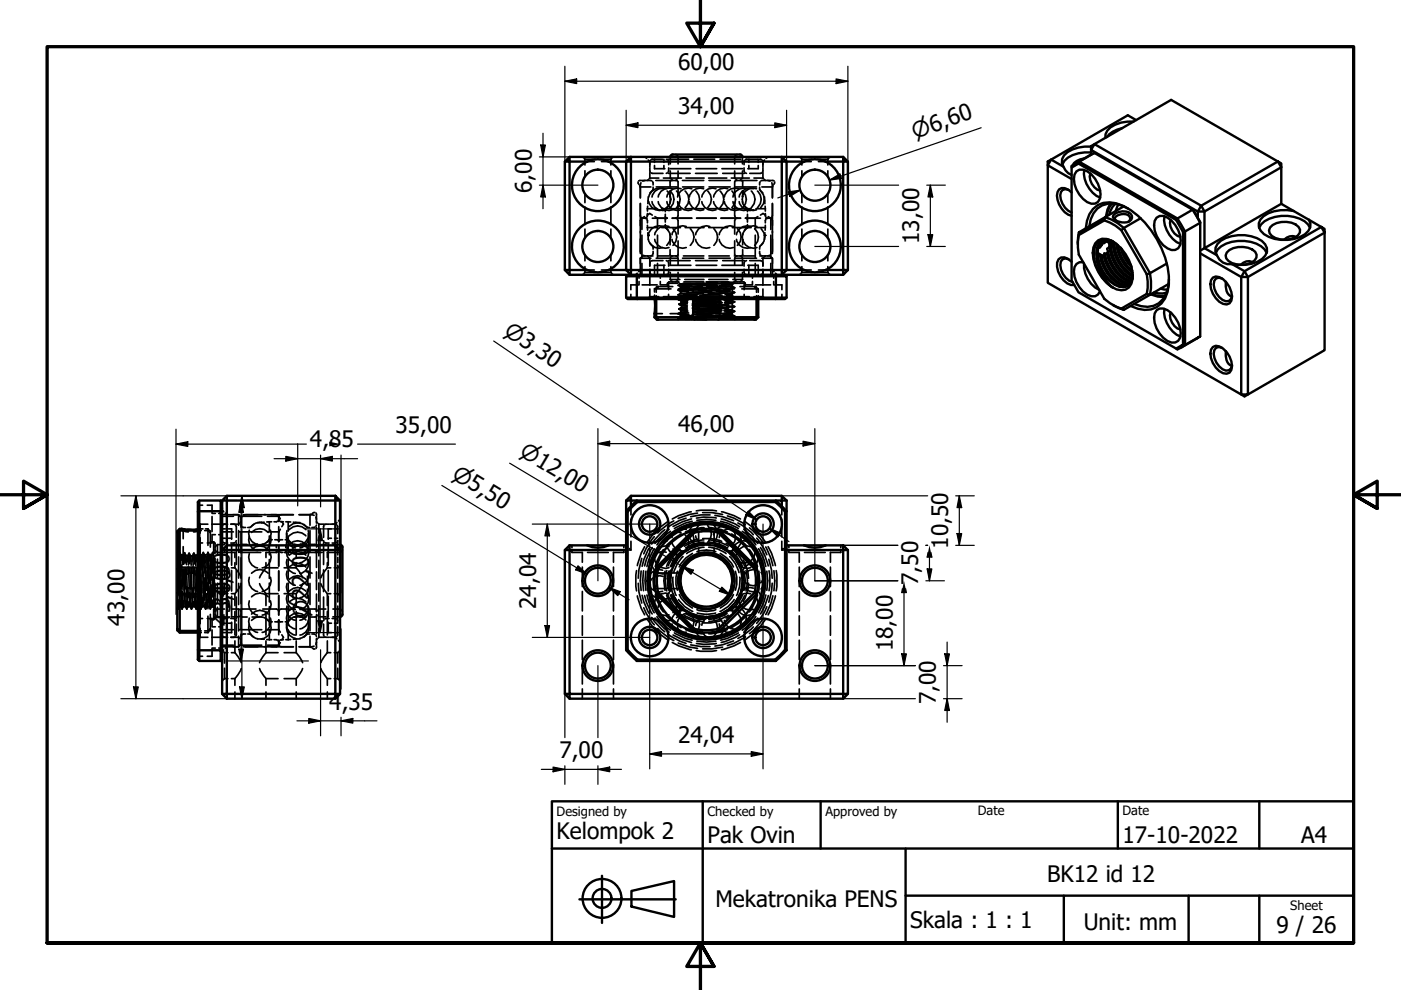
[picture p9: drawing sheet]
<svg xmlns="http://www.w3.org/2000/svg" width="297mm" height="210mm" viewBox="0 0 297 210" stroke-linecap="round" stroke-linejoin="round" font-family="sans-serif">
<defs><g id="words">
<g font-size="4.8">
<text x="143.8" y="14.8">60,00</text>
<text x="143.8" y="24.2">34,00</text>
<text x="112.7" y="40.9" transform="rotate(-90 112.7 40.9)">6,00</text>
<text x="194.9" y="51.7" transform="rotate(-90 194.9 51.7)">13,00</text>
<text x="65.7" y="94.9">4,85</text>
<text x="83.8" y="91.8">35,00</text>
<text x="143.8" y="91.7">46,00</text>
<text x="201" y="116.4" transform="rotate(-90 201 116.4)">10,50</text>
<text x="194.7" y="124.1" transform="rotate(-90 194.7 124.1)">7,50</text>
<text x="113.6" y="129.1" transform="rotate(-90 113.6 129.1)">24,04</text>
<text x="26.4" y="132.6" transform="rotate(-90 26.4 132.6)">43,00</text>
<text x="48.9" y="132.6" transform="rotate(-90 48.9 132.6)">433,40,000</text>
<text x="189.3" y="138.1" transform="rotate(-90 189.3 138.1)">18,00</text>
<text x="198.4" y="149.3" transform="rotate(-90 198.4 149.3)">7,00</text>
<text x="69.8" y="150.4">4,35</text>
<text x="118.6" y="160.7">7,00</text>
<text x="143.8" y="157.5">24,04</text>
<text x="118" y="177.9">Kelompok 2</text>
<text x="150" y="178.8">Pak Ovin</text>
<text x="238" y="178.8">17-10-2022</text>
<text x="275.9" y="178.7">A4</text>
<text x="222" y="187">BK12 id 12</text>
<text x="151.7" y="192.4">Mekatronika PENS</text>
<text x="193" y="196.7">Skala : 1 : 1</text>
<text x="229.8" y="197.1">Unit: mm</text>
<text x="270.6" y="197.9">9 / 26</text>
</g>
<g font-size="4.6">
<text x="194" y="29.4" transform="rotate(-19 194 29.4)">⌀6,60</text>
<text x="106.6" y="70.7" transform="rotate(34 106.6 70.7)">⌀3,30</text>
<text x="95.6" y="101.3" transform="rotate(31 95.6 101.3)">⌀5,50</text>
<text x="109.9" y="96.5" transform="rotate(31 109.9 96.5)">⌀12,00</text>
<text x="65.5" y="131.1" transform="rotate(-90 65.5 131.1)">⌀22,00</text>
</g>
<g font-size="2.7">
<text x="118" y="173">Designed by</text>
<text x="150" y="173">Checked by</text>
<text x="175" y="173">Approved by</text>
<text x="207.3" y="172.9">Date</text>
<text x="238" y="172.9">Date</text>
<text x="273.6" y="193">Sheet</text>
</g>
</g></defs>
<!-- layer: Hidden (ISO) -->
<g fill="none" stroke="#000" stroke-width=".36">
<path d="M123.5 33.3l.2 .1M123.8 33.6l.2 .2M124 33.8h2.2M124 33.8v1.2M124 36.2v1.2M124.5 34.3h1.5M127.3 33.8h2.2M127.5 34.3h1.6M129.5 33.8v1.2M129.5 36.2v1.2M129.7 33.6l-.2 .2M130 33.3l-.1 .1"/>
<path d="M135.3 38.6l.2 .5M135.6 39.4l.2 .2h2.2M135.9 38.7l-.1 .6v2.7M136.8 33.3l.3 .3M136.8 38.3l-.5 .1M137.4 33.9l.4 .4M137.4 38.1l-.1 .2M137.8 37.8h1.9M137.8 34.3v1.1M137.8 35.6l.1 .9M137.8 36.6v1.2M137.8 37.8l-.2 .1"/>
<path d="M137.9 34l-.1 .3M137.9 38.3h-2.5M138 38.3h.2M138 36.7l2.6 .1M138.4 38.5l.1 .7M138.5 39.7l-.1 .5M138.8 33.8v.6M138.8 35.1v.7h2.2M139 38.3h4.6M139.1 39.6h4.5M140.5 33.8l-2.5 .1M140.7 37.8h3.8"/>
<path d="M140.8 33.8v.6M140.8 35.1v.7M141.3 33.8l.2 .1M141.5 36.7l-.2 .1M141.6 33.8h4.4M141.7 34l.1 .9M141.7 36.8h4.6M141.8 35.6l-.1 .9M142.1 35.8h4.4M142.1 38.4v1.2M142.1 36.3v1.5l.2 .1M142.1 33.3v1.4"/>
<path d="M142.4 38.3h-.2M142.5 38.1l.1 .2M143.3 32.8l.2 .1M143.4 38.1l-.1 .2M143.5 38.3h.1M143.7 33l.1 1.7M143.7 38.4l.1 3M143.8 36.3v1.5l-.2 .1M144.7 38.3h4.5M144.7 39.6h4.5M145.4 37.8h3.9M147.1 33.8h4.4"/>
<path d="M147.5 36.8h4.6M147.6 35.8h4.4M150.2 37.8h3.9M150.3 38.3h4.5M150.3 39.6h4.5M152.7 33.8h4.4M153.1 35.8h4.4M153.2 36.8h4.6M155 37.8h3.9M155.8 36.3v1.5l.1 .1M155.8 38.4v3M155.9 33l-.1 1.7"/>
<path d="M155.9 39.6h4.5M156 38.3h4.5M156.1 38.3h-.2M156.1 38.1l.2 .2M156.3 32.8l-.3 .1M157.1 38.1l-.2 .2M157.2 38.3h.1M157.4 38.4l.1 1.2M157.4 36.3v1.5l-.2 .1M157.4 33.3v1.4M157.8 35.6l.1 .9M157.9 34l-.1 .9"/>
<path d="M158 36.7l.3 .1M158.2 33.8h2.5M158.3 33.8l-.3 .1M158.8 33.8v.6M158.8 35.1v.7M159.9 37.8h1.9M160.8 33.8v.6M160.8 35.1v.7h-2.2M161 33.8l.5 .1M161.1 39.7v.5M161.2 38.5l-.1 .7M161.5 36.7l-2.5 .1"/>
<path d="M161.6 38.3h-.3M161.6 38.3h2.5M161.7 34l.1 .3M161.8 34.3v1.1M161.8 35.6l-.1 .9M161.8 36.6v1.2M161.8 37.8l.1 .1M162.1 33.9l-.3 .4M162.1 38.1l.2 .2M162.8 33.3l-.4 .3M162.8 38.3l.5 .1M163.6 38.7l.2 .6v2.7"/>
<path d="M163.9 39.4l-.1 .2h-2.3M164.3 38.6l-.2 .5M169.5 33.3l.2 .1M169.8 33.6l.2 .2M170 33.8h2.2M170 33.8v1.2M170 36.2v1.2M170.5 34.3h1.5M173.3 33.8h2.2M173.5 34.3h1.5M175.5 33.8v1.2M175.5 36.2v1.2"/>
<path d="M175.7 33.6l-.2 .2M176 33.3l-.1 .1M123.7 58.1l-.2 .2M124 57.8h2.2M124 41.1v1.9M124 43.9v3.7M124 48.6v1.8M124 54.1v1.2M124 56.5v1.3M124 57.8l-.2 .1M124.5 57.2h1.5M127.3 57.8h2.2"/>
<path d="M127.5 57.2h1.6M129.5 41.1v1.9M129.5 43.9v3.7M129.5 48.6v1.8M129.5 54.1v1.2M129.5 56.5v1.3M129.5 57.8l.2 .1M129.9 58.1l.1 .2M135.1 57.9l-.3 .4M135.5 58.3v.7M135.5 59.7v.7M135.8 53.2l.1 .6"/>
<path d="M135.8 57.2l-.4 .4M135.8 43.2v10.5M135.8 54.8v3.5M135.8 45.8l.1 .2M135.8 54.8h2.2M135.9 46.5l-.1 .3M135.9 54.6l-.1 .2M136 46.2l.3 .1h-.3M136.1 46.3h1.1M136.1 46.3v2.4M136.1 49.9v4.8M136.1 55.9v2.4"/>
<path d="M136.3 54.1l.5 .2M136.7 45.9l-.6 .4M137 46.2l-.2 .1h.2M137.2 46.5l.1 .8M137.2 45.6l.6-.3 .5 .3M137.3 48.3h2M137.3 44.3v.5M137.3 45.3l-.1 .7M137.3 47.8v.5M137.3 48.3v.5M137.3 44.3h2M137.3 54.3l.1 .1"/>
<path d="M137.3 43.7v.6M137.4 49.4v.5M137.4 49.9v.9M137.4 41.7v1.5M137.5 50.8a2.28 2.28 0 0 0 3 1.7M137.6 42.7a2.28 2.28 0 0 0 3 1.8M137.6 54.6l.2 .2v1.6M137.8 57.1v3.4M137.8 51.6l.6 .7M137.8 57.8l.1 .2M137.9 55.5l-.1 .3M138 58.2l.3 .1"/>
<path d="M138.2 54.2l-.2 .1M138.2 42.7a2.25 2.25 0 0 0 3 1.8M138.3 46.3h3.2M138.4 40.3l-.6 .6M138.4 52.3l.1 .5M138.4 54.3h-2.1l-.2 .1M138.5 53.3l-.1 .7M138.8 57.6v.7M138.8 50.8a2.28 2.28 0 0 0 3 1.7M138.9 45.9l.5 .4v2.4M139.1 54.8h4.5M139.4 49.9v4.8"/>
<path d="M139.4 55.9v2.4M139.5 54.3h4.3M139.6 42.7a2.25 2.25 0 0 0 3 1.8M140 58.3v.7M140 59.7v.7M140.3 48.3h4M140.3 44.3h4M140.5 48a2.29 2.29 0 0 0-3 1.8M140.6 55.3l-2.6 .1M140.6 40a2.29 2.29 0 0 0-3 1.8M140.8 56.3v.6M140.8 57.6v.7"/>
<path d="M141 56.3h-2.2v.6M141.1 47.6v.6M141.1 45.4v.7M141.1 44.3v.6M141.1 46.4v.7M141.1 48.3l.6 .5M141.2 46.2l.2 .1h-.2M141.2 40a2.28 2.28 0 0 0-3 1.8M141.3 55.3l.2 .1M141.4 48.5l.6 .9 .2 .9M141.4 42.7a2.25 2.25 0 0 0 3 1.8M141.4 40.5a2.32 2.32 0 0 1 0 3.5"/>
<path d="M141.5 58.2l-.2 .1M141.6 60l-.1 .1M141.7 55.5l.1 .9M141.7 43.7l-.6 .6M141.7 55.3h4.6M141.8 57.1l-.1 .9M141.8 48a2.29 2.29 0 0 0-3 1.8M142 49.5l.2 .8M142.1 52.9v1.2M142.1 40.6v1.3M142.1 56.3h4.4M142.1 50.6v1.3"/>
<path d="M142.1 40.5a2.36 2.36 0 0 1 0 3.5M142.1 42.1l-.1 .9M142.1 57.8v1.5M142.1 59.3h2M142.1 59.3l.2 .1M142.2 50.3l-.2 .9-.6 .8M142.2 50.3l-.1 .2M142.2 54.2l.2 .1M142.2 54.5l-.1 1.8M142.5 59.6l.1 .2M142.5 50.8a2.28 2.28 0 0 0 3 1.7M142.5 46.3h4.2"/>
<path d="M142.6 40a2.28 2.28 0 0 0-3 1.8M142.6 54.3h-.2M142.7 48.5a2.32 2.32 0 0 1 0 3.5M143.3 54.3h.2M143.4 40.5a2.36 2.36 0 0 1 0 3.5M143.4 59.6l-.1 .2M143.5 46.2l-.2 .1h.2M143.6 54.2l-.1 .1M143.7 42.7a2.28 2.28 0 0 0 3 1.8M143.7 46.5l.1 3.1M143.7 54.5l.1 1.8M143.8 42.9l-.1 3.1"/>
<path d="M143.8 51.1l-.1 3M143.8 57.8v1.5l-.2 .1M143.8 59.8l.1 .1M143.9 59.8l-2.2 .1M144.4 40a2.28 2.28 0 0 0-3 1.8M144.7 54.8h4.5M144.9 54.3h4.3M145 59.8h4.2M145.2 59.3h4M145.2 40.5a2.32 2.32 0 0 1 0 3.5M145.3 48.3h4M145.3 44.3h4"/>
<path d="M145.5 48a2.29 2.29 0 0 0-3 1.8M146.2 42.7a2.28 2.28 0 0 0 3 1.8M146.3 48.5a2.32 2.32 0 0 1 0 3.5M146.7 40a2.29 2.29 0 0 0-3 1.8M147.5 55.3h4.6M147.5 50.8a2.25 2.25 0 0 0 3 1.7M147.5 40.5a2.32 2.32 0 0 1 0 3.5M147.6 56.3h4.4M147.7 46.3h4.1M148.8 42.7a2.25 2.25 0 0 0 3 1.8M149.2 40a2.29 2.29 0 0 0-3 1.8M149.8 59.8l2.1 .1"/>
<path d="M149.8 59.8h2.3M149.8 59.8h2M150 40.5a2.32 2.32 0 0 1 0 3.5M150.3 48.3h4M150.3 44.3h4M150.3 59.3h4M150.3 54.3h4.3M150.3 59.8h4.2M150.3 54.8h4.5M150.5 48a2.27 2.27 0 0 0-3 1.8M151.3 42.7a2.25 2.25 0 0 0 3 1.8M151.3 48.5a2.32 2.32 0 0 1 0 3.5"/>
<path d="M151.8 40a2.28 2.28 0 0 0-3 1.8M152.5 50.8a2.25 2.25 0 0 0 3 1.7M152.7 40.5a2.32 2.32 0 0 1 0 3.5M152.9 46.3h4.1M152.9 59.9l2.9 .1-1.3 .1M153 60l2.1 .3M153.1 56.3h4.4M153.2 55.3h4.6M153.2 59.8l2.4 .1-2.2 .1M153.6 42.7a2.25 2.25 0 0 0 3 1.8M154.3 40a2.28 2.28 0 0 0-3 1.8M155.2 40.5a2.36 2.36 0 0 1 0 3.5"/>
<path d="M155.3 48.3h4M155.3 44.3h4M155.4 59.3h2M155.4 42.7a2.28 2.28 0 0 0 3 1.8M155.5 48a2.28 2.28 0 0 0-3 1.8M155.6 59.8l2.2 .1M155.7 59.9h.1M155.7 54.3h4.3M155.7 60l-.1 .1M155.8 51.1v3M155.8 42.9l.1 3.1M155.8 57.8v1.5l.1 .1"/>
<path d="M155.8 59.8h-.1M155.9 46.5l-.1 3.1M155.9 54.5l-.1 1.8M155.9 54.2l.2 .1M155.9 54.8h4.5M156 46.2l.3 .1h-.3M156.1 59.6l.2 .2M156.1 50.8a2.25 2.25 0 0 0 3.1 1.7M156.3 54.3h-.3M156.3 48.5a2.32 2.32 0 0 1 0 3.5M156.6 40a2.27 2.27 0 0 0-3 1.8M156.7 42.7a2.28 2.28 0 0 0 3 1.8"/>
<path d="M156.9 54.3h.2M157.1 59.6l-.2 .2M157.3 54.2l-.1 .1M157.3 54.5l.1 1.8M157.4 42.7a2.25 2.25 0 0 0 3 1.8M157.4 42.1l.1 .9M157.4 57.8v1.5M157.4 59.3l-.2 .1M157.4 50.6l.1 1.3M157.4 40.5a2.32 2.32 0 0 1 0 3.5M157.5 52.9l-.1 1.2M157.5 40.6l-.1 1.3"/>
<path d="M157.5 50.8a2.25 2.25 0 0 0 3 1.7M157.5 49.5l-.1 1M157.8 57.1l.1 .9M157.8 43.7l.6 .6M157.9 55.5l-.1 .9M157.9 60l.1 .1M158 58.2l.3 .1M158.1 46.3h3.1M158.3 55.3l-.3 .1M158.3 46.2l-.1 .1h.1M158.4 48.3l-.6 .5M158.4 46.4l.1 .7"/>
<path d="M158.4 44.3l.1 .6M158.4 40a2.29 2.29 0 0 0-3 1.8M158.5 47.6l-.1 .6M158.5 45.4l-.1 .7M158.6 56.3h2.2v.6M158.8 56.3v.6M158.8 57.6v.7M159 55.3l2.5 .1M159.2 48a2.28 2.28 0 0 0-3.1 1.8M159.3 40.5a2.32 2.32 0 0 1 0 3.5M159.5 58.3v.7M159.5 59.7v.7"/>
<path d="M159.7 40a2.29 2.29 0 0 0-3 1.8M160 48.5a2.32 2.32 0 0 1 0 3.5M160.1 49.9v4.8M160.1 55.9v2.4M160.3 48.3h2M160.3 44.3h2M160.4 40a2.28 2.28 0 0 0-3 1.8M160.5 48a2.28 2.28 0 0 0-3 1.8M160.6 40.5a2.32 2.32 0 0 1 0 3.5M160.7 45.9l-.6 .4v2.4M160.8 57.6v.7M161.1 53.3l.1 .7"/>
<path d="M161.1 52.3v.5M161.1 54.3h2.2l.1 .1M161.1 40.3l.7 .6M161.2 45.6l.6-.3 .5 .3M161.3 40.5a2.36 2.36 0 0 1 0 3.5M161.3 54.2l.3 .1M161.4 48.5a2.36 2.36 0 0 1 0 3.5M161.5 58.2l-.2 .1M161.5 54.8h2.3M161.7 55.5l.1 .3M161.8 57.1v3.4M161.8 51.6l-.7 .7"/>
<path d="M161.8 57.8l-.1 .2M161.9 54.6l-.1 .2v1.6M162.1 41.7l.1 1.5M162.1 49.9v.9M162.2 49.4l-.1 .5M162.2 43.7l.1 .6M162.3 44.3v.5M162.3 45.3l.1 .7M162.3 47.8v.5M162.3 48.3l-.1 .5M162.3 54.3l-.2 .1M162.3 46.3h1.1"/>
<path d="M162.4 46.5l-.1 .8M162.5 46.2l.3 .1h-.3M162.9 45.9l.5 .4M163.3 54.1l-.5 .2M163.4 46.3v2.4M163.4 49.9v4.8M163.4 55.9v2.4M163.5 46.2l-.2 .1h.2M163.6 54.6l.2 .2M163.7 46.5l.1 .3M163.8 57.2l.3 .4M163.8 43.2v10.5"/>
<path d="M163.8 54.8v3.5M163.8 53.2l-.2 .6M163.8 45.8l-.1 .2M164 58.3v.7M164 59.7v.7M164.4 57.9l.4 .4M169.7 58.1l-.2 .2M170 57.8h2.2M170 41.1v1.9M170 43.9v3.7M170 48.6v1.8M170 54.1v1.2"/>
<path d="M170 56.5v1.3M170 57.8l-.2 .1M170.5 57.2h1.5M173.3 57.8h2.2M173.5 57.2h1.5M175.5 41.1v1.9M175.5 43.9v3.7M175.5 48.6v1.8M175.5 54.1v1.2M175.5 56.5v1.3M175.5 57.8l.2 .1M175.9 58.1l.1 .2"/>
<path d="M133.8 62.4v1M135.3 60.4h-1.5v1M136.1 60.4h3.2M137.4 63.2l-.1 .2M137.8 61.3v1.6M137.8 62.9h1.9M137.8 62.9l-.2 .2M138.8 63.2v.1M138.8 61.2v.7M138.8 62.6v.6M138.8 61.2h.1M138.8 63.2h2.2"/>
<path d="M138.8 66.5h1.6M138.8 63.3v.1M138.9 61.1l-.1 .1M139 61.2l.3-.1-.2 .1M139.1 61.2h3.2M139.1 67.3l.2 .1M139.1 61.2v.8M139.1 62.7v.7M139.4 60.8l-.3 .1M139.4 67.6l.2 .2M139.5 60.8h3.1M139.6 60.8l-.2 .1"/>
<path d="M140.1 60.4h1.7v1M140.7 62.9h3.8M141.5 60.1h2.2M141.5 60.1v.2M141.5 60.5v.3M141.8 62.4v1M142.1 63.2h2.2M142.1 66.5h1.7M143.8 66.5l2 .1M143.8 66.5l.1 .1M143.8 67.5h.1M143.8 61.5l.1 .1"/>
<path d="M143.8 62.5l.1 .1M143.8 66.5h.1M143.8 61.2h5.4M143.8 63.5l.2 .1M143.8 67.7v.1M143.8 63.5l1.6 .1M143.9 67.6v.1M143.9 62.5h-.1l4 .2M143.9 67.4l-.1 .1M143.9 60.4l-.1 .1 .1 .1M143.9 61.4l-.1 .1M143.9 62.4l-.1 .1"/>
<path d="M144 65.5l1.4 .1M144 65.5l.1 .1M144 65.5l.1 .2M144 64.5l.2 .1M144 63.4l-.2 .1M144 64.6h1.4M144 64.6l.2 .1M144.1 60.1l.2 .1-.2 .1M144.1 60.7l.2 .2M144.1 61.7l.2 .2M144.1 62.7l.2 .2M144.1 66.7l.2 .2"/>
<path d="M144.1 65.4l-.1 .1M144.1 64.5l-.1 .1M144.1 65.5h-.1M144.1 64.4l-.1 .1M144.2 60.8h4.7M144.2 63.7l.2 .1M144.2 63.7l1.5 .2M144.3 63.2l1.5 .1M144.3 65.7l1.5 .2M144.3 63.2h-.1M144.3 63.2l-.2 .1M144.3 61.1l-.2 .2"/>
<path d="M144.3 62.1l-.2 .2M144.3 63.1v.1M144.3 67.1l-.2 .2M144.3 65.7l.1 .1M144.3 66.2l1.7 .2M144.3 64.7l1.4 .2M144.3 64.7h.2M144.4 66.2h-.1M144.4 66.2l-.3 .1 .2-.1M144.4 66.1v.1M144.4 63.8v.1M144.4 60.3l2 .1"/>
<path d="M144.4 60.3h2.2M144.4 65.8v.1M144.4 64l.1 .2M144.5 64.3h1.2M144.5 64.3l-.2 .1M144.5 64.2v.1M144.5 64.2l-.2 .1M144.5 65.3h1.2M144.5 65v.3M144.5 65.3l-.2 .1M144.5 64.7v.2M144.5 62.2h-.2l3.7 .2"/>
<path d="M144.6 60.6l4.2 .1M144.8 67.4l-1 .1 3 .2M144.8 60.1h4.4M145.4 65.4l-1.4 .1M145.4 64.4l-1.4 .1M145.4 62.9h3.9M145.5 66.4l-1.7 .1M145.7 61.3l4.1 .2M145.7 65.1l-1.4 .2M145.7 65.7l-1.3 .1M145.7 64.7h-1.2M145.8 66.1l-1.4 .1"/>
<path d="M145.8 64.1l-1.3 .1M145.8 63.7l-1.4 .1M146 66.7l-1.7 .1 2.4 .1M146 63.4l-2.2 .1M146 61.4l-2.2 .1 1.9 .1M146.2 67.5l-2.3 .1 2.4 .1M146.3 63.1l-2 .1M146.3 67.1l-2 .1 2.2 .3M146.4 60.1l-2.1 .1 .1 .1M146.7 60.6l-2.4 .2 1.9 .1M146.7 61.7l4.2 .1M146.7 63l4.4 .1"/>
<path d="M146.7 64.7h1.4M146.7 66.7l4 .1M146.9 65.7h1.5M146.9 65h1.2M146.9 64.4h1.3M147 61.6l-2.7 .2 1.6 .1M147 67.3v.1M147 62.7v.7M147 63.7h1.6M147 65.4h1.2M147 61.1v.9l4.4 .1M147 64h1.4h-1.3"/>
<path d="M147.1 67.6l.1 .2M147.2 66h1.4l-1.4 .1M147.2 62.6l-2.9 .2 1.4 .1M147.2 60.8l-.1 .1M147.3 61l4.3 .1M147.4 63.4l1.5 .1M147.4 60.4l4.1 .1M147.4 67.7l2.4 .1M147.6 67.6l2.2 .2M147.6 60.3h4.3M147.7 66.4l1.7 .1M147.8 67l4.2 .1"/>
<path d="M147.8 67.7l2 .1M147.9 61l-3.6 .2 .4 .1M148.1 65l-1.2 .1M148.1 64.6h-1.2M148.2 65.3h-1.4M148.2 60.3l-4.2 .2M148.2 64.3h-1.4M148.3 65.6h-1.3M148.7 63.6h-1.4M148.8 63.1l-.5 .3M148.9 62.7l4.1 .2M148.9 66.3h-1.7"/>
<path d="M149 62.5l4.1 .1M149.1 62.3l-4.2 .1M149.2 63.3l-.2 .1M149.2 62.9l1.1 .1M149.3 63.3h-2.2M149.5 63.2h.5M149.6 62l-4 .1M149.8 67.3l-4 .1M149.8 60.8l4.2 .1M150.1 66.5h2.2M150.2 62.9h3.9M150.3 60.1h4.4"/>
<path d="M150.3 63.3l.3 .1M150.3 61.2h2.3v.8M150.6 60.8h4.8M150.7 63.5l1.7 .1M150.7 63.1l.5 .3M150.8 61.5l4 .2M150.9 66.1h2.1M151 63.8l1.9 .1h-1.8M151.1 65.8h2M151.2 64.1h1.6M151.3 61.2l-4.2 .1M151.3 66.5l-4.2 .1"/>
<path d="M151.4 62.9l-4.1 .1M151.4 64.8h1.8M151.4 65.1l3.1 .1M151.7 66.9l-4.3 .1M151.7 66.8l4 .2M151.9 61.8l3.8 .2-.3 .1M152 67.4l-4.7 .1M152.1 60.5l-4.3 .1M152.2 60l-4.6 .1M152.2 63.1l3.1 .2-1.3 .1M152.2 63.2h-2.1M152.3 60.8l.1 .1"/>
<path d="M152.4 61.5l-4.3 .1M152.4 67.6l-.1 .2M152.4 62.1l2.9 .2-1.5 .1M152.5 61.1l.1 .1h3.1M152.5 60.6l2.8 .1-1.3 .1M152.6 67.3l-.1 .1M152.6 62.7v.7M152.6 66.2h-1.9M152.7 62.5l-4.4 .1M152.7 65.9h-1.7M152.7 61.1l2.6 .2-1.8 .1M152.9 63.5h-2.2"/>
<path d="M153 60.9l-4.1 .1M153 64.4l-1.6 .1 3.1 .1M153 60.3h2.1M153 67.2l2.3 .1-2.2 .1M153.1 65.2h-1.7M153.1 64.2h-1.8M153.3 63.6l2 .1-1.6 .1M153.4 66.6l1.9 .1-2.5 .2M153.4 60.1l-4.2 .2M153.6 64.2l1.7 .1-1.5 .1M153.8 65.6l1.5 .1-1.8 .1M153.8 63.9l2 .1-1.7 .1"/>
<path d="M154 66.2l1.3 .1-3 .2M154 64.9l1.8 .1-1.8 .1M154.1 65.9l1.7 .1-2.2 .1M154.1 62.9l1.7 .1-2.5 .2M154.1 62.6l1.2 .1-2.9 .2M154.3 62.1l-4.1 .1M154.4 65.4l-3.1 .1 1.6 .1M154.5 64.8l-3.1 .1M154.7 61.8l-4.1 .1M154.8 67.1l-4 .1M155 60.9l.8 .1-3.5 .2M155 62.9h3.9"/>
<path d="M155.1 60.3h.2l-2.1 .1M155.3 60.6l.1 .2M155.3 61.3v.1M155.3 61.6l.1 .2M155.3 62.3v.1M155.3 62.6l.1 .2M155.3 63.6l.1 .2M155.3 64.6l.1 .2M155.3 65.6l.1 .2M155.3 66.6l.1 .2M155.4 60.2l-.1 .2M155.4 63.2l-.1 .2"/>
<path d="M155.4 64.2l-.1 .2M155.4 65.2l-.1 .2M155.4 66.2l-.1 .2M155.4 61.2l-.1 .1M155.4 62.2l-.1 .1M155.4 67.2l-.1 .1 .1 .2M155.6 67.6l.2 .2M155.6 64.9l.2 .1M155.6 65.9l.2 .1-.2 .1M155.6 63.9l.2 .1M155.6 66.9l.2 .1-.2 .1M155.6 60.9l.2 .1-.2 .1"/>
<path d="M155.6 61.9l.2 .1-.2 .1M155.6 62.9l.2 .1-.2 .1M155.8 65l-.2 .1M155.8 64l-.2 .1M155.8 60.1h2.2M156.9 60.8h3.2M157.3 61.2h3.2M157.8 62.4v1M158 60.1v.2M158 60.5v.3M159.4 60.4h-1.6v1M159.9 62.9h1.9"/>
<path d="M160 60.8l.1 .1M160.1 67.6l-.1 .2M160.2 60.8l.2 .1M160.2 60.4h3.2M160.3 61.1l.1 .1v.8M160.4 67.3l-.1 .1M160.4 62.7v.7M160.6 61.1l.2 .1M160.7 61.2h.1M160.8 61.2v.8M160.8 62.7v.7M161.8 61.3v1.6"/>
<path d="M161.8 62.9l.1 .2M162.1 63.2l.2 .2M164.2 60.4h1.6v1M165.8 62.4v1M37.6 117.1l.1 .1M37.8 112.8l-.2 .1M37.8 117.3h.2M37.9 118l-.1 3.7M38 117.9v3.7M38.1 117.2l-.2 4M38.1 112.5l-.2 .1M38.1 117.1l.1 .2"/>
<path d="M38.1 117.1l-.1 .1M38.2 118.1l.1 4M38.3 117.5l.2 .1M38.5 118.7l-.1-1.1-.2 3.4M38.5 112.1l.1 .2M38.5 119.8l.2 4.5M38.7 117.6h.1M38.7 112.4l.1 .2M38.8 117.6h.1M38.8 112.6l1.1 .1M38.8 112.6v1.6M38.8 115.9l.1 1.6"/>
<path d="M38.9 119.6l-.1-2-.1 2.1M39.1 117.2l-.2 2.3M39.1 117.2l.1 .2M39.1 117.2l-.2 .2M39.1 112.2l.2 .1M39.1 117.2l.1 2.2M39.3 117.6v.2M39.3 117.6l.1 .2M39.3 117.8v1.4M39.3 117.8h.1M39.4 117.8l.1 1.9M39.4 117.8h.2"/>
<path d="M39.6 112.3h.2M39.7 117.8h.2M39.9 117.8l.1 2M39.9 117.7l-.2 1.4M39.9 117.7v.1M40 117.3v1.5M40 117.3l.2 .2M40 117.3v.2M40.1 117.3l.1 2.2M40.1 117.3l.1 .2M40.1 117.3l-.1 .2M40.2 117.7l.1 .2"/>
<path d="M40.3 117.9v1.2M40.3 117.7l.1 .2M40.3 117.9h.1M40.4 117.9l.1 1.9M40.6 117.9h-.2M40.7 117.9h.2M40.9 117.7l-.2 1.4M40.9 117.9l.1 2M41 117.7l-.1 .2M41 112.3h-.5M41 112.7l1.1-.1zM41.1 117.3l-.1 1.4"/>
<path d="M41.1 117.3l-.1 .2M41.1 117.3v.2M41.1 117.3l.2 2.3M41.1 117.3l.1 .2M41.3 117.7v.1M41.3 117.8v1.3M41.3 117.6l.1 .2M41.3 117.8h.1M41.4 117.8l.1 2.1M41.6 117.8h-.2M41.7 117.7h.1l.1 .2 .1 1.9M41.9 112.2l-.5 .1"/>
<path d="M41.9 117.5l-.1 .2-.1 1.4M42 115.1h.9M42 107.1h.9M42 110.6l.1 .2M42 112.5h.7M42.1 117.2l-.1 1.6M42.1 117.2l-.1 .1M42.1 117.2h.1M42.1 117.2l.1 2M42.1 112.2h-.1M42.1 117.2l.1 .1M42.1 112.6v1.5"/>
<path d="M42.1 115.7v1.5M42.2 119.8l.2-2.2 .1 2.2M42.3 112.4l-.2 .2M42.3 111l.1 .1M42.3 112.2l.2-.1zM42.3 117.5l.2 .1M42.4 111.1h1.7M42.4 111.1v1.9M42.4 114v3.8M42.4 118.8v3.9M42.5 112.1h.5M42.5 112.1l-.1 .2"/>
<path d="M42.9 118.6l-.1-1-.2 3.3M42.9 117.5l-.2 .1M42.9 119.6l.2 4.2M43 117.3l.1-.2 .1 .2M43 118l-.1 4.2M43.1 117.3l.2 4.2M43.3 117.5l.2 .1M43.4 112.5h.7l.2 .1M43.5 119.3l-.1-1.7-.2 2.6M43.6 112.1h.5M43.7 117.6h.1M43.8 117.9l-.2 4.2"/>
<path d="M43.9 118.4l.1 4.1M43.9 117.5l-.1 .1M43.9 107.1h1.1v1.6M44 117.3l.1-.2 .1 .2M44.1 112.1v.2M44.1 112.4v3.2M44.1 117.2v5.4M44.1 112.1l.2 .2M44.2 118.5l-.1-1.4-.2 2.9M44.2 119.5l.2 4.2M44.3 117.5l.2 .1M44.4 112.5l.2 .2"/>
<path d="M44.4 112.8l.2 .1M44.5 118.9l-.1-1.3-.2 3.1M44.5 119.9l.2 4.3M44.6 112.8v3.2M44.6 117.5v4.8M44.6 114.9h.2M44.7 119.2l-.1 4.1M44.7 118.1l.1-.5 .2 3.7M44.9 111.1h3.4M44.9 117.5l-.2 .1M45 109.5v3.2M45 113.5v1.6h-1.1"/>
<path d="M45 113.4h.7M45 108.9h.7M45 118.8l-.1 4.2M45 117.7l.1-.5 .2 3.5M45.1 114.9h.2M45.2 117.2l-.1-.1-.1 .2M45.2 117.3h.2M45.3 117.9l-.2 3.7M45.3 114.9v2.2M45.3 118.2v4.4M45.3 114.9l.1 .1M45.3 117.9l.1 3.8"/>
<path d="M45.5 115.1l.1 2.2M45.6 116.6l.2 .2M45.6 118.4v4.2M45.6 117.1l-.1 .1M45.8 115.8l-.2 .2M45.9 117l.2 .1h.5M46.1 115.5h1.5M46.1 115.5v2M46.1 118.5v4.1M46.1 115.5l-.2 .1M46.4 113.4h.7M46.4 108.9h.7"/>
<path d="M47.1 117.1h2.7v1.1M47.1 119.9l.2 .2M47.1 112.8h2.4M47.1 109.5h2.4M47.1 108.1l.3 .4M47.1 109.1h3.5M47.1 114.6l.1 .3M47.1 114.1h.7M47.1 112.1h.7M47.2 111.4l-.1 .2M47.4 115l.9 .1M47.6 116.1v.4"/>
<path d="M47.6 116.8v.3M47.6 111.1l-.2 .1M47.8 108.8l.3 .3M48.4 112.1h.7v2.2M48.4 114.1h.7M49.1 115.5l1.7 .1M49.1 115.4v4.4M49.6 111.1l.2 .1M49.8 119.3v1.1M49.8 115l-.9 .1M50 111.4l.1 2.5M50.1 115.1v4.6"/>
<path d="M50.1 114.6l-.1 .3M50.6 109.1v2.3M50.6 112.5v4.5M50.6 118.1v4.5M50.6 109.1l.2 .2M50.7 112.8h4.8M50.7 109.5h4.8M50.8 111l-.2 .1h-1.7M50.8 117l-.2 .1M50.9 117.1h4.4M50.9 109.5l.2 .1v2.2M51 115.8l.1 .2"/>
<path d="M51.1 111.3l.1 .3M51.1 116.8l.1 .2M51.1 112.9v4.3M51.1 118.3v4.3M51.1 110.6l-.2 .2M51.1 116.6l-.1 .3M51.2 115.6l-.1 .1M51.2 109.6l-.1 .5M51.3 117.1h.1M51.4 111.7l.7 .1M51.6 109.1h10.6M52.1 109.1l-.5 .2"/>
<path d="M52.4 115.4l-1.1 .1M52.9 112.4a2.28 2.28 0 0 0 1.7 3M52.9 117.4a2.28 2.28 0 0 0 1.7 3M52.9 113.7a2.28 2.28 0 0 0 1.7 3M53 111.8h-.5M53.3 111.5a2.36 2.36 0 0 1 3.6 0M53.3 116.6a2.32 2.32 0 0 1 3.6 0M53.3 112.9a2.32 2.32 0 0 1 3.6 0M53.4 115.4h1.1M53.8 111.2l-.7 .6M54.5 115.4l.2 .1M55.8 115.4l-.9 .1"/>
<path d="M56 110.7l-1.4 .1M56.4 119.3v1.1M56.7 109.5h2.4M57.1 114.5l-.6 .6M57.1 110.6v2M57.1 113.6v4M57.1 118.6v4M57.1 110.6h.5M57.1 110.6l-.5 .1M57.3 112.4a2.28 2.28 0 0 1-1.7 3M57.3 117.4a2.28 2.28 0 0 1-1.7 3M57.3 113.7a2.28 2.28 0 0 1-1.7 3"/>
<path d="M57.7 114.4l-.6 .1M58.3 114.4l.6 .1M58.6 117.1h-2.2v1.1M58.6 115.6v.5M58.6 116.6v.5M58.6 109.1l.2 .1M58.8 110.5l-.7 .1M58.8 117l-.2 .1M59 109.4l.1 .2 .1-.2M59 110.4l.1-.3 .1 .3M59 116.9l.1-.3 .1 .3M59 114.6l.1 .1 .1-.1"/>
<path d="M59.1 109.5v1.1M59.1 111.7v3.1M59.1 115.9v4.1M59.1 109.5l.3 .5M59.4 117l.5 .1M59.4 110.5l.7 .1M59.4 112.2l-.3 .6h-2.4M59.6 109.1l-.2 .1M59.8 110.6l.3 .5-.3 .6M59.9 114.4l-.6 .1M60.3 117.1h2.5v1.1M60.5 114.4l.5 .1"/>
<path d="M60.6 115.6v.5M60.6 116.6v.5M60.6 110.6h.5M60.9 118.6a2.28 2.28 0 0 0 1.7 3M60.9 114.5a2.28 2.28 0 0 0 1.7 3M60.9 112.5a2.28 2.28 0 0 0 1.7 3M60.9 113.1a2.29 2.29 0 0 0 1.7 3.1M60.9 116.3a2.29 2.29 0 0 0 1.7 3M61.1 110.6v2M61.1 113.6v4M61.1 118.6v4M61.1 110.6l.5 .1"/>
<path d="M61.1 114.5l.6 .6M61.3 117.7a2.36 2.36 0 0 1 3.6 0M61.3 113.6a2.36 2.36 0 0 1 3.6 0M61.3 111.6a2.32 2.32 0 0 1 3.6 0M61.3 112.3a2.32 2.32 0 0 1 3.6 0M61.3 115.5a2.32 2.32 0 0 1 3.6 0M62.2 110.7l.5 .1M62.4 115.4l.9 .1M62.7 110.8h.1M62.8 110.8h.8M62.8 119.3v1.1M63.4 109.1h2.7l.5 .2"/>
<path d="M63.9 117.1h4.4M64.4 111.2l.7 .6M64.8 115.4l-1.3 .1M65.2 111.8h.5M65.3 118.6a2.28 2.28 0 0 1-1.7 3M65.3 114.5a2.28 2.28 0 0 1-1.7 3M65.3 112.5a2.28 2.28 0 0 1-1.7 3M65.3 113.1a2.29 2.29 0 0 1-1.7 3.1M65.3 116.3a2.29 2.29 0 0 1-1.7 3M65.7 112.5v4.5M65.7 118.1v4.5M65.8 115.4l1.1 .1"/>
<path d="M66 109l-.3 .1v2.3M66.8 108.6l-.6 .2M66.8 111.7l-.7 .1M66.9 117.1h-.1M67 109.6l.1 .5M67 108.8l.1 2.1M67 115.6l.1 .1M67.1 111.9v3.7M67.1 116.6v3.7M67.1 110.6l.2 .2M67.1 111.3l-.1 .3M67.1 116.8l-.1 .2"/>
<path d="M67.1 116.6l.2 .2M67.3 115.8l-.2 .2M67.4 111l.2 .1M67.4 117l.2 .1M67.6 111.1v1.9M67.6 114v3.8M67.6 118.8v3.9M67.6 111.1h1.2M68.6 115.1v4.6M68.6 114.6l.1 .3M68.7 111.4l-.1 2.5M68.9 115l.9 .1"/>
<path d="M69.1 115.5h-1.5l-.2 .1M69.4 119.3v1.1M69.6 114.1h.7M69.6 115.4v4.4M69.8 111.1l-.9 .1M69.9 111.1h1.2M70.3 112.1h-.7v2.2M70.6 115.5h1.5M70.9 114.1h.7M70.9 112.1h.7M71.1 111.1l.2 .1M71.3 115l-.9 .1"/>
<path d="M71.4 110.8l-.3 .3M71.5 111.4l.1 1.7M71.5 114.9l.1-.3v1.9M71.6 116.8v.9M71.6 118.2v1.1M71.6 119.8v2.8M71.8 117.1h-2.4v1.1M72.1 119.9l-.2 .2M72.1 110.1l-.3 .4M72.3 117l-.4 .1M72.6 116.6l-.1 .3M121.3 116.6v.5h2.2v2.1"/>
<path d="M121.3 115.6v.5M124.6 117.1h4.4M132.3 116.6v.5h-2.2v2.1M132.3 115.6v.5M132.8 115.6l.3 .4M132.8 116.6h.3M133.4 116.3l.4 .3M133.8 114.8v1.8h-.4M133.8 107.3v1.9M133.8 110.1v3.7M136.1 118.4l-.6 2.3-.2 1.9M136.7 115.9l-.7 1.4-.9 2.6"/>
<path d="M137.6 116.2l-1.1 2.4-.4 1.5M138.2 119.8a2.24 2.24 0 0 0 3 1.8M138.3 116.1l-1.3 2.5-.3 1.4M138.5 113.2l-1.3 1.8M138.7 116.3l-1.2 2.4-.3 1.4M138.7 113.8l-1.7 2.4-.5 1.2M138.8 118.6a2.28 2.28 0 0 0 3 1.8M139.8 115.9l-.8 1-.9 2-.2 1M139.8 115.9l-.7 1.1-.9 1.9-.3 1M140.5 115l1.3-1.4 2.1-1.3-2.1 1.4-1.3 1.3M140.7 116.5l-1.5 2.6-.3 1M140.9 112.3l-2.2 2.2-.5 .9"/>
<path d="M141.2 117.1a2.25 2.25 0 0 0-3 1.7M141.4 115.7a2.24 2.24 0 0 0 3 1.7M141.6 110.6l-1.7 1.3M141.8 115.9a2.26 2.26 0 0 0-3 1.7M141.9 112.2l-1.1 .8-1.9 2.2M142.1 117.6a2.36 2.36 0 0 1 0 3.5M142.2 112.7l-.8 .5-1.6 1.6-.5 .7M142.5 114.9a2.28 2.28 0 0 0 3 1.8M142.7 116.4a2.3 2.3 0 0 1 0 3.5M142.9 110.4l-1.1 .6-2.4 2M143.5 116.7l-1 1.1-1.2 2.3M143.6 118.7l-.7 1.1-.6 1.6-.1 1.2"/>
<path d="M144.2 116.5a7.8 7.8 0 0 0-2.5 3.4M144.4 113a2.28 2.28 0 0 0-3 1.7M144.4 113.2l-1.4 .9-1.7 1.6M144.5 116.8l-.7 .7-1.1 1.4-.6 1.2M144.7 117a7.4 7.4 0 0 0-2.4 3.2M144.8 118a6.5 6.5 0 0 0-1.9 3.4M144.9 117.3l-1.1 1.1-1.1 1.9M145.2 113.4a2.32 2.32 0 0 1 0 3.6M145.4 116.6a7.2 7.2 0 0 0-2.9 3.3M145.5 109.9l-1.4 .4-2.3 1.4M145.5 116.8a7 7 0 0 0-2.8 3.2M145.5 112.2a2.26 2.26 0 0 0-3 1.8"/>
<path d="M146.2 113.7a2.28 2.28 0 0 0 3 1.8M146.3 112.7a2.3 2.3 0 0 1 0 3.5M146.6 108.5l-2.7 .8-1.4 .7M146.6 110l-1.9 .6-2 1M146.7 110.5l-1.4 .4-2.3 1.2M146.8 117.3a6.2 6.2 0 0 0-2.8 2.9M147.5 113.6a2.24 2.24 0 0 0 3 1.8M147.6 108.3l1-.1 3.3 .1M147.7 112.3l.1 .2M147.7 117.9a5.3 5.3 0 0 0-3.1 3.2M147.7 110.3l2.1-.2 2 .2M147.8 117a5.7 5.7 0 0 1 4 0"/>
<path d="M147.9 108.8l-1.7 .3-2.4 .8M147.9 115.7l-1.4 .5-1.5 1-.7 .6M148 112.6l.1 .1v1.8M148 114.4l-1 .2-1.7 .7-1 .7M148.1 116.2v1.7v-.2M148.2 117.3l.1 .2M148.3 117.7v.1M148.3 117.7l.1 .1M148.7 117.6l-.1 .2M148.8 117.6a5.7 5.7 0 0 1 4.3 .9M148.8 117.4l.1-.2 .6 .3M148.9 117.5l-.2 .2"/>
<path d="M149 108.7h2l2.2 .4M149 115.6a7.1 7.1 0 0 1 4.1 .7M149 114.2h1.7l2.3 .6M149.2 111a2.26 2.26 0 0 0-3 1.7M149.2 110.8l-1.6 .1-2.7 .9 2.7-.8 1.6-.2M149.2 114.5a7.8 7.8 0 0 0-4.1 1.3M149.2 114.9l-.8 .1-1.7 .5-1.3 .7M149.3 111.9l-2.6 .4-1.4 .5M149.3 116a6.4 6.4 0 0 0-3.7 1.4M149.3 115.2a7 7 0 0 0-3.8 1.2M149.3 115.6l-1.2 .1-1.6 .6-.8 .4M149.6 117.2l-.5 .1"/>
<path d="M149.9 117.2l.4 .1M150 111.5a2.32 2.32 0 0 1 0 3.5M150.2 115.6l1.3 .1 1.6 .6 .7 .4M150.3 111.9l2.6 .4 1.3 .5M150.3 116a6.4 6.4 0 0 1 3.6 1.4M150.3 115.2a7 7 0 0 1 3.7 1.2M150.3 114.9l1.7 .3 2.2 1M150.3 114.5a7.8 7.8 0 0 1 4.1 1.3M150.3 110.8l1.6 .1 2.7 .9-2.7-.8-1.6-.2M150.5 110.9a2.27 2.27 0 0 0-3 1.7M150.5 109.2h-1.9l-2.2 .4M150.6 115.5a7.2 7.2 0 0 0-4.2 .7"/>
<path d="M150.6 117.5l.1 .2M150.6 115.3a7.3 7.3 0 0 0-4.3 .7M150.8 117.4l-.1-.2-.6 .3M150.9 112.6h-2.2l2.2 .1M150.9 117.6l.1 .2M151.2 117.6l-.1 .2M151.3 114.4a2.27 2.27 0 0 0 3 1.7M151.3 117.7v.1M151.3 111.4a2.32 2.32 0 0 1 0 3.5M151.4 117.3l-.2 .2M151.4 116.2v1.7l-.1-.2M151.6 112.6l-.2 .1v1.8"/>
<path d="M151.6 109.3l1.6 .3 2.3 .8M151.6 115.7l1.5 .5 1.5 .9 .7 .7M151.7 115.4l1.5 .6 1.5 .9 .7 .7M151.8 112.3l-.1 .2M151.9 109.8l-2.7-.2-1.5 .2M152.4 112.8l-.1 .1M152.5 114.9a2.24 2.24 0 0 0 3 1.8M152.6 112.5l-.1 .1M152.7 117.3a6.2 6.2 0 0 1 2.8 2.9M152.8 110.5l1.4 .4 2.3 1.2M152.9 110l3 1.1 .9 .6M153 108.5l2.6 .8 1.4 .7"/>
<path d="M153.9 115.2l1.9 1.3 1.3 1.3M154 119.2l.2 .2a5.6 5.6 0 0 1 1.4 3.9M154 116.8a6.8 6.8 0 0 1 2.7 3.2M154.2 109.4l1.4 .4 2.5 1.5M154.3 111.6a2.28 2.28 0 0 0-3 1.8M154.6 117.3l1.1 1.1 1.1 1.9M154.7 118a6.5 6.5 0 0 1 2 3.4M154.9 117a7.4 7.4 0 0 1 2.3 3.2M155 116.8a7.5 7.5 0 0 1 2.4 3.3M155.1 113.2l1.5 .9 1.7 1.6M155.2 112.1a2.36 2.36 0 0 1 0 3.5M155.3 116.5a7.8 7.8 0 0 1 2.5 3.4"/>
<path d="M155.4 117.5a2.28 2.28 0 0 0 3 1.8M155.5 112.2a2.25 2.25 0 0 0-3 1.8M156 118.6l.7 1.2 .6 1.6 .1 1.2M156.1 118.6a2.24 2.24 0 0 0 3.1 1.8M156.2 118.5l.7 1.2 .6 1.7 .1 1.2M156.3 112.7a2.3 2.3 0 0 1 0 3.5M156.4 110.9l1 .5 2.3 2M157.4 112.7l.7 .5 1.6 1.6 .6 .7M157.6 118.7l.4 .8 .6 1.8 .1 1.3M157.7 112.2l1.8 1.6 1.2 1.4M157.9 110.6l1.8 1.3M158.4 114.8a2.29 2.29 0 0 0-3 1.8"/>
<path d="M158.9 116.5l1.4 2.6 .3 1M158.9 111.9l2.3 2.3 .6 .9M159.1 115l-1.4-1.4-2.1-1.3 2.1 1.4 1.3 1.3M159.2 115.9a2.25 2.25 0 0 0-3.1 1.7M159.3 115.3a2.3 2.3 0 0 1 0 3.5M159.7 115.9l.8 1.1 .9 1.9 .2 1M159.7 115.9l.8 1 .9 2 .2 1M160 116.4a2.3 2.3 0 0 1 0 3.5M160.4 119.6a2.28 2.28 0 0 0-3 1.7M160.4 114.1l1.7 2.4 .5 1.1M160.8 116.3l1.2 2.4 .4 1.4M161 113.2l1.3 1.8"/>
<path d="M161.2 116.1l.9 1.5 .8 2.4M162.3 116l1.2 2.4 .4 1.5M162.9 115.9l.7 1.4 .8 2.6M163 118.6l.6 2.2 .1 1.8M165.8 114.8v1.8l.3-.3M165.8 107.3v1.9M165.8 110.1v3.7M165.8 116.6h.3M166.4 116.6h.4M166.8 115.6l-.4 .4M167.3 116.6v.5h2.2v2.1M167.3 115.6v.5"/>
<path d="M170.6 117.1h4.4M178.3 116.6v.5h-2.2v2.1M178.3 115.6v.5M37.6 133.3l.2 .2M37.6 125.7l.2 .1M37.7 127.3l-.1 1.8M37.7 127.1l-.1 2M37.8 122.6l-.1 3.7M37.8 120.5l-.2 .1M37.8 129l-.2 .1M37.9 127.6l-.3 1.5M37.9 122.1l-.1 4"/>
<path d="M37.9 133.6l.2 .2M37.9 125.8l.2 .1M38.1 122.5v1.9M38.1 124.4l-.1 1.6M38.1 124.4l.1 2M38.1 120.3l-.2 .1M38.2 122.2l-.1 2.2M38.2 128.6l-.3 .2M38.2 128.6l.2 .2M38.4 123.1l.1 4M38.5 125.8l-.2 2.8-.1-1.1M38.5 129l.1 .1 .1-.1"/>
<path d="M38.6 120.7l-.1 4M38.7 125.4l.2 3.2 .1-1.2M38.8 126.1l-.2 3-.1-1M38.8 123v.1M38.9 123.4l-.1-.3v2M38.9 120.7l-.1 2.3M38.9 122.7l-.1 .3M39 123.7l.1 .3M39 120.6l.1 4.1M39 128.6l-.2 .2M39.1 124l-.1 2.3M39.1 124l.1 .2"/>
<path d="M39.1 125.7l.2 2.9 .1-1.1M39.2 122.2l-.2 .2M39.2 128.6l.2 .2M39.2 120.7v1.5M39.3 120.5l.1 4.4M39.3 122l-.1 .2M39.4 124.3l.1 .2M39.4 126l.2 3.1 .1-1.2M39.5 129l.1 .1 .1-.1M39.5 124.5v2M39.5 124.5h.1M39.6 120.7l.1 4"/>
<path d="M39.6 121.7l-.1 .2M39.6 120.4v1.3M39.7 121.7h-.1M39.7 125.7l.2 2.9 .1-.9M39.7 124.6h.1M39.8 124.6v2.2M39.8 124.6l.1 .1M39.9 128.6h.1M39.9 121.6h-.1M39.9 128.6l-.1 .2M39.9 120.2v1.4M40 120.8l.1 3.9"/>
<path d="M40 121.6h-.1M40 124.7h.1M40.1 124.7l-.1 2M40.1 124.7h.1M40.1 125.7l.2 2.9 .1-.9M40.2 128.6l.2 .2M40.2 121.5h.1M40.2 121.5h-.1M40.2 120.3v1.2M40.3 120.6l.1 4.3M40.4 124.8h.1M40.4 126l.2 3.1 .1-1.1"/>
<path d="M40.5 121.5h.2M40.5 129l.1 .1 .1-.1M40.5 124.8l-.1 1.9M40.6 120.8l.1 3.9h.1M40.6 124.8h-.1M40.6 120.3v1.2M40.7 125.7l.2 2.9 .1-1M40.8 121.5h.1M40.8 124.7l-.1 2.2M40.9 124.7h-.1M40.9 121.5l.1 .1M40.9 120.1v1.4"/>
<path d="M41 120.9l.1 4M41 128.6l-.2 .2M41.1 124.7l-.1 1.9M41.1 124.7h-.1M41.1 121.6h.1M41.1 125.8l.2 2.8 .1-1.2M41.2 128.6h.1M41.2 121.6l.1 .1M41.2 120.4v1.2M41.2 124.6l-.1 .1M41.3 120.7l.1 4.5M41.3 128.6l.1 .2"/>
<path d="M41.4 126.3l.2 2.8 .1-1.6M41.5 121.8l.1 .1M41.5 129l.1 .1 .1-.1M41.5 124.4v2M41.5 124.4l-.1 .1M41.6 121l.1 4.3M41.6 121.9l.1 .1M41.6 124.3l-.1 .1M41.6 120.5v1.4M41.7 126.4l.2 2.2 .1-2M41.8 122.1l.1 .1M41.8 124.1v2.3"/>
<path d="M41.8 124.1l-.1 .1M41.9 122.2l.1 .3M41.9 120.5v1.7M42 139.1h.9M42 131.1h.9M42 134.1h.7M42 123.9l-.2 .2M42 133.8h.7M42 125.9h.7M42 120.3h.7M42 120.8l.1 4.2M42 128.6l-.2 .2"/>
<path d="M42.1 122.7v.3M42.1 123.4v2.1M42.1 135.5l-.1 .1M42.1 123.4v.2M42.1 126l.2 2.6 .1-1.5M42.1 123.2v.2M42.1 123v.1M42.2 128.6l.2 .2M42.2 120.8l-.1 2.2M42.3 120.3l.1 4.2M42.4 125.5l.2 3.6 .1-.6M42.4 135.1h1.7"/>
<path d="M42.4 123.6v3.9M42.4 128.4v3.8M42.4 133.2v1.9M42.4 135.1l-.1 .2M42.5 129l.1 .1M42.6 120.9l.1 4.3M42.6 121.9l-.1 4.1M42.7 129l-.1 .1M42.7 126.3l.2 2.3 .1-1.9M42.8 123.3l-.1 4.2M43 128.6l-.2 .2M43.1 124.8l.2 3.8 .1-.3"/>
<path d="M43.2 128.6l.2 .2M43.2 121.3l-.1 4.3M43.3 122.5l.2 4.2M43.4 134.1h.7M43.4 120.3l.9 .1M43.5 129l.1 .1M43.6 123.1l-.2 4.2M43.6 120.4l.1 4.3M43.7 125.8l.2 2.8 .1-1.4M43.7 129l-.1 .1M43.8 126.3l-.2 2.8-.1-1.3M43.9 121l-.1 4.2"/>
<path d="M43.9 131.1h1.1v1.7M44 128.6l-.2 .2M44.1 123.6l.1 4.1M44.1 123.7v5.4M44.1 130.6v3.3M44.1 134v.1M44.2 121.8l-.2 4.3M44.2 128.6l.2 .2M44.3 133.6l-.2 .2h-.7M44.3 125.8l-.9 .1M44.3 134l-.2 .1M44.4 124.8l.2 4.2"/>
<path d="M44.4 120.5l.2 .1M44.5 129l.1 .1 .1-.1M44.5 124.3l-.2 4.2M44.6 130.3v3l-.2 .2 .2-.1M44.6 124v4.7M44.6 133.5l-.2 .3M44.6 125.7l-.2 .1M44.6 131.4h.2M44.7 125.3l.2 3.3 .1-1M44.8 124l-.1 4.2M44.9 135.1h3.4M45 133.6v3.2"/>
<path d="M45 137.6v1.5h-1.1M45 137.4h.7M45 132.9h.7M45 128.6l-.2 .2M45 128.6h.1M45 122.3v4.3M45.1 131.4h.2M45.1 124.4v1.4M45.1 127.2v1.4M45.1 128.6l.2 .2M45.1 122.5l.1 3.5M45.3 123.7v4.4"/>
<path d="M45.3 129.2v2.2M45.3 121.8l.1 4.2M45.3 127.6l.3 1.5M45.4 131.3l-.1 .1M45.4 122.6l.1 3.7M45.4 129l.2 .1M45.5 127l.1 2.1M45.5 127.3l.1 1.8M45.6 130.3l.2 .1M45.6 123.7v4.2M45.6 129l-.1 2.2M45.8 129.5l-.2 .1"/>
<path d="M45.9 130.6l.2 .2M46.1 130.8h1.5M46.1 123.6v4.1M46.1 128.7v2.1M46.4 137.4h.7M46.4 132.9h.7M47.1 137.9l.2 .1M47.1 136.8h2.4M47.1 133.5h2.4M47.1 137.1h3.5M47.1 132.1h.7M47.1 134.6l.1 .3"/>
<path d="M47.1 134.1h.7M47.2 131.4l-.1 .2M47.3 126.2l-.2 .2M47.4 135l.2 .1M47.4 138.2l.2 .2M47.4 120.2l.2 .2M47.4 137.8l-.3 .3M47.6 120.4v2.2M47.6 123.7v2.2M47.6 138.4v2.2M47.6 125.9h.7M47.6 120.4h.7"/>
<path d="M47.6 138.4h.7M47.6 125.9l-.2 .1M47.6 129.1h-1.5l-.2 .2M48.1 137.1l-.3 .4M48.3 131.1l-.9 .1M48.4 132.1h.7M48.9 135.1h1.7l.2 .2M48.9 131.1l.9 .1M49.1 125.9h.7M49.1 120.4h.7M49.1 138.4h.7M49.1 129.1l1.7 .1"/>
<path d="M49.1 120.9v4.4M49.1 126.4v4.4M49.1 131.9v2.2h-.7M49.8 138.4l.7 .8 .7 1.3M49.8 120.4l.7 .8 .7 1.3M49.8 125.9v2.5M49.8 129.6v5M49.8 135.9v2.5M49.8 135l-.2 .1M50 131.4l.1 .2M50.1 120.8v4.6M50.1 126.6v4.6"/>
<path d="M50.1 132.3l-.1 2.6M50.6 123.7v4.5M50.6 129.3v4.5M50.6 134.9v2.2M50.7 136.8h4.8M50.7 133.5h4.8M50.8 137l-.2 .1M50.8 130.7l-1.7 .1M50.9 135.5l.2 .1M51 129.4l.1 .2M51.1 136.1l.1 .5M51.1 130.5l.1 .2"/>
<path d="M51.1 123.7v4.3M51.1 129.1v4.3M51.1 134.5v2.1l-.2 .2M51.1 130.3l-.1 .2M51.2 123.8l-.7 1.2-.7 .9M51.2 129.3l-.1 .1M51.2 134.7l-.1 .2M51.3 130.8h1.1M51.6 137l.5 .1M51.6 137.1h10.6M52.1 134.4l-.7 .1M52.5 134.4l.5 .1"/>
<path d="M52.9 132.4a2.28 2.28 0 0 0 1.7 3M52.9 131.1a2.29 2.29 0 0 0 1.7 3M52.9 127.4a2.29 2.29 0 0 0 1.7 3M52.9 122.4a2.27 2.27 0 0 0 1.7 3M53.1 134.5l.7 .6M53.3 131.5a2.32 2.32 0 0 1 3.6 0M53.3 130.2a2.32 2.32 0 0 1 3.6 0M53.3 126.5a2.32 2.32 0 0 1 3.6 0M53.3 121.6a2.32 2.32 0 0 1 3.6 0M54.3 129.1l-3 .1M54.6 135.5h1.4M55 123.8l1.4 2.1"/>
<path d="M55.5 130.8h-2.1M55.7 129.1l3.1 .1M56.3 131.1l.8 .7M56.4 120.4l-1.4 2.1M56.4 138.4l-1.4 2.1M56.4 125.9h2.5M56.4 120.4h2.5M56.4 138.4h2.5M56.4 125.9v2.5M56.4 129.6v5M56.4 135.9v2.5M56.6 135.6h.5"/>
<path d="M56.7 133.5h2.4l.3 .5M56.7 136.8h2.4M57.1 123.6v4M57.1 128.6v4M57.1 133.6v2M57.1 135.6h.5M57.1 131.8h.6M57.3 132.4a2.28 2.28 0 0 1-1.7 3M57.3 131.1a2.29 2.29 0 0 1-1.7 3M57.3 127.4a2.29 2.29 0 0 1-1.7 3M57.3 122.4a2.27 2.27 0 0 1-1.7 3M58.1 135.6l.7 .1"/>
<path d="M58.8 137l-.2 .1M58.9 131.8h-.6M59 136.9l.1-.3 .1 .3M59 135.9l.1 .2 .1-.2M59 129.4l.1 .2 .1-.2M59 131.7l.1-.2 .1 .2M59.1 121.1v4.1M59.1 126.3v4.1M59.1 131.4v3.2M59.1 135.7v1.1M59.3 131.8h.6M59.4 137l.2 .1"/>
<path d="M59.4 136.2l-.3 .6M59.8 134.6l.3 .5-.3 .6M60.1 135.6l-.7 .1M60.2 125.9h2.6M60.2 120.4h2.6M60.2 138.4h2.6M60.6 135.6h.5M60.9 121.1a2.27 2.27 0 0 0 1.7 3M60.9 126.2a2.28 2.28 0 0 0 1.7 3M60.9 130.3a2.28 2.28 0 0 0 1.7 3M60.9 132.3a2.29 2.29 0 0 0 1.7 3M60.9 131.6a2.28 2.28 0 0 0 1.7 3.1"/>
<path d="M60.9 128.5a2.27 2.27 0 0 0 1.7 3M60.9 123.7a2.29 2.29 0 0 0 1.7 3M61 131.8h-.5M61.1 123.6v4M61.1 128.6v4M61.1 133.6v2M61.3 120.2a2.32 2.32 0 0 1 3.6 0M61.3 125.4a2.32 2.32 0 0 1 3.6 0M61.3 129.5a2.36 2.36 0 0 1 3.6 0M61.3 131.5a2.32 2.32 0 0 1 3.6 0M61.3 130.8a2.32 2.32 0 0 1 3.6 0M61.3 127.6a2.32 2.32 0 0 1 3.6 0"/>
<path d="M61.3 122.9a2.32 2.32 0 0 1 3.6 0M61.6 135.6h-.5M61.7 131.2l-.6 .6M62.5 129.1l-3.1 .1M62.7 135.5h.1M62.7 135.5h-.5M62.8 120.4l.7 .8 .7 1.3M62.8 138.4l.7 .8 .7 1.3M62.8 125.9v2.5M62.8 129.6v5M62.8 135.9v2.5M63.3 130.8l-.9 .1"/>
<path d="M63.5 130.8h1.3M63.6 135.5h-.8M63.9 129.1l3 .1M64.2 123.8l-.7 1.2-.7 .9M65.1 134.5l-.7 .6M65.3 121.1a2.27 2.27 0 0 1-1.7 3M65.3 126.2a2.28 2.28 0 0 1-1.7 3M65.3 130.3a2.28 2.28 0 0 1-1.7 3M65.3 132.3a2.29 2.29 0 0 1-1.7 3M65.3 131.6a2.28 2.28 0 0 1-1.7 3.1M65.3 128.5a2.27 2.27 0 0 1-1.7 3M65.3 123.7a2.29 2.29 0 0 1-1.7 3"/>
<path d="M65.7 134.4l-.5 .1M65.7 123.7v4.5M65.7 129.3v4.5M65.7 134.9v2.2l.3 .2M66.1 134.4l.7 .1M66.2 137.4l.6 .2M66.6 137l-.5 .1h-2.7M66.9 130.8h-1.1M67 134.7l.1 .2M67 129.3l.1 .1M67.1 135.4l-.1 2.1M67.1 121.3v3.7"/>
<path d="M67.1 126v3.7M67.1 130.7v3.7M67.1 136.1l-.1 .5M67.1 130.5l-.1 .2M67.1 130.3l.2 .1M67.3 135.5l-.2 .1M67.3 129.5l-.2 .1M67.4 130.6l.2 .2h1.5M67.6 123.6v3.9M67.6 128.4v3.8M67.6 133.2v1.9M67.6 135.1h1.2"/>
<path d="M67.6 135.1l-.2 .2M68 123.8l1.4 2.1M68.6 120.8v4.6M68.6 126.6v4.6M68.6 132.3l.1 2.6M68.7 131.4l-.1 .2M68.9 135l.9 .1M69.1 129.1h-1.5l-.2 .2M69.4 120.4l-1.4 2.1M69.4 138.4l-1.4 2.1M69.4 125.9h.7M69.4 120.4h.7"/>
<path d="M69.4 138.4h.7M69.4 125.9v2.5M69.4 129.6v5M69.4 135.9v2.5M69.6 132.1h.7M69.6 131.9v2.2h.7M69.6 120.9v4.4M69.6 126.4v4.4M69.8 131.1l-.9 .1M69.9 135.1h1.2M70.4 131.1l.9 .1M70.6 129.1l1.7 .1"/>
<path d="M70.6 130.8h1.5M70.9 125.9h.7l.2 .1M70.9 138.4h.7M70.9 132.1h.7M70.9 134.1h.7M71.1 135.1l.3 .4M71.3 135l-.2 .1M71.5 131.4l.1 .2M71.6 123.7v3.9M71.6 128.5v3.5M71.6 132.9l-.1 2M71.6 138.4v2.2"/>
<path d="M71.8 120.2l-.2 .2h-.7M71.8 138.2l-.2 .2M71.8 135.8l.3 .3M71.9 126.2l.2 .2M72.1 137.9l-.2 .1M72.5 129.4l.1 .2M123.5 120.2v4.2M123.5 125.4v4.1M123.5 130.6v4.1M123.5 135.7v4.2M130.1 120.2v4.2M130.1 125.4v4.1"/>
<path d="M130.1 130.6v4.1M130.1 135.7v4.2M135 121l-.2 .9 .2 3.4M135.1 126.3l.9 2.7 .7 1.4M135.3 123.7l.2 1.8 .6 2.4M135.9 121.1l-.1 2 .1 2.1M136.1 126.2l.4 1.5 1.1 2.3M136.4 121l-.1 2.1 .1 2.1M136.5 128.9l.5 1.1 1.7 2.5M136.7 126.3l.3 1.3 1.3 2.6M136.9 121.1l-.1 2 .1 2.1M137.2 126.1l.3 1.5 1.2 2.3"/>
<path d="M137.2 131.3l1.3 1.7M137.4 123.1l.2 2.2zM137.5 123.6a2.28 2.28 0 0 0 3 1.8M137.6 124.9a2.28 2.28 0 0 0 3 1.8M137.6 120.9l-.2 2.2zM137.9 126.4l.2 1 .9 1.9 .8 1.1M137.9 126.4l.3 1 .9 1.9 .7 1.1M138.2 130.9l.5 .8 2.2 2.3M138.6 121.1l-.1 2 .1 2.1M138.8 128.6a2.28 2.28 0 0 0 3 1.8M138.9 131l1.9 2.3 1.1 .7M138.9 121.5h2.2"/>
<path d="M138.9 124.8h2.2M138.9 126.1l.3 1.1 1.5 2.5M139.1 120.3l.2 .1M139.3 130.7l.5 .8 1.6 1.6 .8 .5M139.3 125.8l-.2 .1M139.4 120.5l.2 .1M139.4 133.3l2.4 2 1.1 .5M139.6 129.7a2.24 2.24 0 0 0 3 1.8M139.6 125.7l-.2 .1M139.9 134.4l1.7 1.3M140.5 131.2l1.3 1.4 2.1 1.4-2.1-1.4-1.3-1.3M140.5 120.9a2.29 2.29 0 0 0-3 1.8"/>
<path d="M140.6 122.2a2.29 2.29 0 0 0-3 1.8M141 121.1a8.3 8.3 0 0 0 0 4.1M141.3 130.5l1.7 1.7 1.4 .9M141.3 126.1l1.2 2.3 1 1.2M141.4 121.4l.6 .8 .2 .9M141.4 121a7.4 7.4 0 0 0 0 4.3M141.4 122.7a2.3 2.3 0 0 1 0 3.5M141.7 126.3a7.8 7.8 0 0 0 2.5 3.5M141.8 134.6l2.3 1.3 1.4 .5M141.8 121.1l-.2 1.1v1.8l.2 1.2M141.8 125.9a2.29 2.29 0 0 0-3 1.7M142 121.2a7.3 7.3 0 0 0 0 3.9"/>
<path d="M142.1 126.1l.6 1.3 1.1 1.4 .7 .6M142.2 123.1l.2 1.9M142.2 123.1l-.2 1-.6 .8M142.2 121a7.2 7.2 0 0 0 0 4.3M142.2 123.7l.1 1.1 .6 1.6 .7 1.2M142.3 121.5h2.2M142.3 126.1a7.4 7.4 0 0 0 2.4 3.2M142.4 121a7.1 7.1 0 0 0 0 4.2M142.4 121.2l-.2 1.9M142.5 132.3a2.28 2.28 0 0 0 3 1.7M142.5 126.4a7.2 7.2 0 0 0 2.9 3.3M142.5 136.2l1.4 .7 2.7 .9"/>
<path d="M142.6 127a2.28 2.28 0 0 0-3 1.7M142.7 126.4a2.32 2.32 0 0 1 0 3.5M142.7 122.4a6.6 6.6 0 0 0 .7 3.9M142.7 134.6l2 1.1 1.9 .5M142.7 125.9l1.1 2 1.1 1.1M142.7 126.3a7 7 0 0 0 2.8 3.2M143 134.2l2.3 1.2 1.4 .3M143.4 127.5a2.34 2.34 0 0 1 0 3.5M143.6 121.1l-.3 1.3v1.5l.3 1.2M143.7 132.9a2.28 2.28 0 0 0 3 1.7M143.8 136.3l2.4 .9 1.7 .3M143.9 127.1a6.4 6.4 0 0 0 3 2.5"/>
<path d="M143.9 122.7l-.1 .3 .1 .5M144 126.1a6.2 6.2 0 0 0 2.8 2.8M144 122.1l-.2 .1 .2 .2M144 123.9l-.2 .2 .2 .1M144.1 123.8l.2 .2M144.1 124.6h-.1l.1 .1M144.1 121.6h-.1h.1M144.1 124.7h-.1l.2 .1M144.2 121.5h-.2l.1 .1M144.2 122.7l.1 .3M144.2 124.3l.2 .1-.1 .1M144.3 123.4l-.1 .2"/>
<path d="M144.3 128.4l.7 .7 1.5 .9 1.4 .5M144.3 130.2l1 .7 1.7 .8 1 .2M144.3 121.7h.1M144.3 124.7h.2M144.3 121.6h.2M144.3 122.1v1.4l.1 .9M144.3 124.8h.2h-2.2M144.4 122.2l-.3 .2M144.4 121.9l-.2 .1M144.5 124.7h-.2M144.5 121.5h-.2M145.1 130.4a7.8 7.8 0 0 0 4.1 1.4"/>
<path d="M145.3 133.5l1.4 .5 2.6 .4M145.4 130.1l1.3 .7 1.7 .5h.8M145.5 129.6a2.29 2.29 0 0 0-3 1.7M145.5 129.9a7.2 7.2 0 0 0 3.8 1.2M145.7 129.5l.8 .5 1.6 .5 1.2 .2M146.3 130.3a7.3 7.3 0 0 0 4.3 .7M146.3 130a2.32 2.32 0 0 1 0 3.6M146.4 130a7.2 7.2 0 0 0 4.2 .7M146.4 136.7l2.2 .4h1.9M146.7 130.1a2.26 2.26 0 0 0-3 1.8M147 133.6v.2M147.2 133.3l-.1 .2"/>
<path d="M147.5 133.6a2.24 2.24 0 0 0 3 1.8M147.5 130.6a2.32 2.32 0 0 1 0 3.5M147.6 137.9l1 .2 3.3-.2M147.7 136.4l1.5 .2 2.7-.2M147.7 135.9l2.1 .2 2-.2M147.8 129.3a5.7 5.7 0 0 0 4 0M147.8 130a6.6 6.6 0 0 0 3.9 0M148.8 133.5a2.27 2.27 0 0 0 3 1.8M149.2 135.4l-1.6-.1-2.7-.8 2.7 .8 1.6 .2M150.3 135.4l1.6-.1 2.7-.8-2.7 .8-1.6 .2M150.5 130.9a2.27 2.27 0 0 0-3 1.7M151.3 131.4a2.32 2.32 0 0 1 0 3.5"/>
<path d="M151.8 130.8a2.28 2.28 0 0 0-3 1.8M152.3 133.3l.1 .2M152.5 132.3a2.25 2.25 0 0 0 3 1.7M152.5 133.6l.1 .2M152.7 131.3a2.32 2.32 0 0 1 0 3.5M152.7 128.2a5.9 5.9 0 0 1-2.9 .9l1-.1 1.2-.4M153 131.5l-2.3 .6h-1.7M153.1 130a7.1 7.1 0 0 1-4.1 .7M153.2 137.2l-2.2 .4h-2M153.6 131.5a2.24 2.24 0 0 0 3 1.8M153.8 129.5l-.7 .5-1.6 .5-1.3 .2M154 129.9a7.2 7.2 0 0 1-3.7 1.2"/>
<path d="M154.2 130.1l-2.2 1-1.7 .3M154.2 133.5l-1.3 .5-2.6 .4M154.4 130.4a7.8 7.8 0 0 1-4.1 1.4M155.1 124.4a5.5 5.5 0 0 1-1.3 2.7M155.3 128.5l-.7 .7-1.5 .9-1.5 .5M155.4 128.6l-.7 .7-1.5 1-1.5 .5M155.5 124.5a5.9 5.9 0 0 1-2.5 3.6M155.5 129.6a2.28 2.28 0 0 0-3 1.7M155.5 126.1a6.2 6.2 0 0 1-2.8 2.8M155.5 135.9l-2.3 .8-1.6 .3M155.7 127.1a6.4 6.4 0 0 1-3 2.5M155.9 121.1l.3 1.3v1.5l-.3 1.2"/>
<path d="M156.1 128.6a2.25 2.25 0 0 0 3.1 1.8M156.3 130a2.32 2.32 0 0 1 0 3.6M156.5 134.2l-2.3 1.2-1.4 .3M156.6 128.8a2.27 2.27 0 0 0-3 1.8M156.7 127.4a2.28 2.28 0 0 0 3 1.8M156.7 126.2a6.8 6.8 0 0 1-2.7 3.2M156.8 125.9l-1.1 2-1.1 1.1M156.8 134.6l-.9 .6-3 1M156.8 122.4a6.6 6.6 0 0 1-.6 3.9M157 136.2l-1.4 .7-2.6 .9M157.1 128.4l-1.3 1.4-1.9 1.3M157.1 121a6.7 6.7 0 0 1 0 4.2"/>
<path d="M157.1 121.2a7.2 7.2 0 0 1 0 3.8M157.2 126.1a7.4 7.4 0 0 1-2.3 3.2M157.4 123.7l-.1 1.2-.6 1.6-.7 1.1M157.4 122.3a2.24 2.24 0 0 0 3 1.8M157.4 126.1a7.5 7.5 0 0 1-2.4 3.4M157.4 129.3a2.32 2.32 0 0 1 0 3.5M157.5 123.6a2.25 2.25 0 0 0 3 1.8M157.5 121.2a7.3 7.3 0 0 1 0 3.9M157.6 123.7l-.1 1.2-.6 1.7-.7 1.2M157.7 121.1a7.7 7.7 0 0 1 0 4.1M157.8 126.3a7.8 7.8 0 0 1-2.5 3.5M158.1 135l-2.5 1.4-1.4 .5"/>
<path d="M158.2 121a7.4 7.4 0 0 1 0 4.3M158.3 130.5l-1.7 1.7-1.5 .9M158.7 123.6l-.1 1.4-.6 1.8-.4 .7M159 131.2l-1.3 1.4-2.1 1.4 2.1-1.4 1.4-1.3M159.2 125.9a2.28 2.28 0 0 0-3.1 1.7M159.7 134.4l-1.8 1.3M159.7 132.9l-2.3 1.9-1 .6M159.7 124.7a2.29 2.29 0 0 0-3 1.8M160 125.7l.1 .1M160 126.4a2.32 2.32 0 0 1 0 3.5M160.1 120.5l-.1 .1M160.3 130.7l-.6 .8-1.6 1.6-.7 .5"/>
<path d="M160.3 125.8l.1 .1M160.4 120.3l-.1 .1M160.5 120.9a2.28 2.28 0 0 0-3 1.8M160.6 125.2a2.32 2.32 0 0 1 0 3.5M160.6 126.1l-.3 1.1-1.4 2.5M160.7 131.1l-1.2 1.4-1.8 1.5M160.9 121.1l.2 2-.2 2.1M161.3 120.1a2.34 2.34 0 0 1 0 3.5M161.4 121.4l.6 .8 .1 .9M161.6 126.4l-.2 1-.9 1.9-.8 1.1M161.8 131.2l-.6 .8-2.3 2.3M161.9 120.9a12.3 12.3 0 0 1 0 4.4 13.7 13.7 0 0 0 0-4.4z"/>
<path d="M162.1 123.1l-.1 1-.6 .8M162.3 131.3l-1.3 1.7M162.4 126.1l-.4 1.5-1.2 2.3M162.6 128.6l-.5 1.2-1.7 2.4M162.6 121.1l.2 2-.2 2.1M162.9 126.3l-.8 2.4-.9 1.5M163 121l.2 1v2.3l-.2 .9M163.7 123.6l-.1 1.8-.6 2.3M163.9 126.3l-.4 1.5-1.2 2.5M164.1 121l.2 2.1-.2 2.2M164.4 126.3l-.8 2.7-.7 1.4M164.6 121l.1 .9-.1 3.4"/>
<path d="M169.5 120.2v4.2M169.5 125.4v4.1M169.5 130.6v4.1M169.5 135.7v4.2M176.1 120.2v4.2M176.1 125.4v4.1M176.1 130.6v4.1M176.1 135.7v4.2M47.3 144.2l-.2 .2M47.6 141.7v2.2M47.6 143.9h.7M47.6 143.9l-.2 .2"/>
<path d="M49.1 143.9h.7M49.8 143.9v1.4M49.8 146.7v1.4M51.2 141.7l-1.4 2.2M55 141.7l1.4 2.2M56.4 143.9h2.5M56.4 143.9v1.4M56.4 146.7v1.4M60.2 143.9h2.6M62.8 143.9v1.4M62.8 146.7v1.4M64.2 141.7l-1.4 2.2"/>
<path d="M68 141.7l1.4 2.2M69.4 143.9h.7M69.4 143.9v1.4M69.4 146.7v1.4M70.9 143.9h.7M71.6 141.7v2.2M71.6 143.9l.2 .2M71.9 144.2l.2 .2M123.5 140.9v4.1M123.5 146.1v2M130.1 140.9v4.1M130.1 146.1v2"/>
<path d="M169.5 140.9v4.1M169.5 146.1v2M176.1 140.9v4.1M176.1 146.1v2"/>
</g>
<!-- layer: Visible (ISO) -->
<g fill="none" stroke="#000" stroke-width=".51">
<path d="M119.8 34.3v22.9h1M120.8 33.3v1h-1zM120.8 34.3h3.7a5.4 5.4 0 0 1 4.6 0h3.7v22.9h1v-22.9M120.8 33.3h58M120.8 34.3v22.9M124.5 34.3a5.5 5.5 0 0 0-2.1 8.4 5.5 5.5 0 0 0 8.7 0 5.5 5.5 0 0 0-2.1-8.4M132.8 34.3l1-1v1zM133.8 34.3h32M142.1 33.3l.3-.5h.2h14.3l.4 .2 .1 .3M165.8 33.3l1 1h-1zM165.8 34.3v22.9h1M170.5 34.3a5.5 5.5 0 0 0-2 8.4 5.5 5.5 0 0 0 8.6 0 5.5 5.5 0 0 0-2-8.4"/>
<path d="M178.8 33.3l1 1h-1zM178.8 34.3h-3.8a5.4 5.4 0 0 0-4.5 0h-3.7v22.9M178.8 34.3v22.9h1M179.8 34.3v22.9M227.2 38l-5.1-3v25l41.1 23.6v-24.9l-8.7-5M227.2 35.5v23.9l1.5 2.6 20.7 11.9M228.2 36.3a2.34 2.34 0 0 1 3.2 .7 5.9 5.9 0 0 1 1.8 5.1 1.67 1.67 0 0 1-2.7 .8 5.8 5.8 0 0 1-2.7-5.9zM228.7 34.7l-1.5 .8v-.3l.8-.5 4-2.3 20.9 12.1-3.3 1.8 1.6 2.8 3.3-1.9v24.1M228.8 34.3l20.8 12-.2 .3-20.7-11.9zM229.8 33.6a3 3 0 0 0-2.4 1.4M229.9 36a5.8 5.8 0 0 0 3.4 5.9M231.2 36.8a3 3 0 0 0 2.1 3.6"/>
<path d="M231.3 32.3a7.2 7.2 0 0 0-5.6 1.8l-.5 .8M231.3 31.1a7.3 7.3 0 0 0-5.7 1.8 2.41 2.41 0 0 0 .3 3.2l.6 .6 .7 .4M231.3 32.8v-1l22.7 13v1.4M232 32.4l-4 2.3M237.9 27.2a5.1 5.1 0 0 0-3.2 1.9M240.3 25.8a6.9 6.9 0 0 0-5.5 1.9l-.4 .7v.8M240.9 25.5l-1.8-1.1-17 9.8v.8l.8-1.2 2.6 1.5M270.9 34.2l.8 .4v.9zM270.9 34.2l-16.2 9.4 .7 1.2M270.9 34.2l-22.6-13-17 9.8v.8l.8-1.2 22.6 13-.7 1.2h1.4M119.8 57.2l1 1.1v-1.1M120.8 57.2h3.7"/>
<path d="M120.8 58.3h12.3M124.5 57.3a5.5 5.5 0 0 1-2.1-8.4 5.5 5.5 0 0 1 8.7 0 5.5 5.5 0 0 1-2.1 8.4M124.5 57.2a5.4 5.4 0 0 0 4.6 0M129.1 57.2h3.7l1 1.1v-1.1h32v1.1l1-1.1M132.8 58.6l.3-.3h33.4l.3 .3M135.1 58.3l-.1 .3h-2.2v4.5M164.4 58.3l.1 .3h-29.5v4.5h-2.2l.3 .3h2M166.5 58.3h12.3M166.8 57.2h3.7M170.5 57.2a5.4 5.4 0 0 0 4.5 0h3.8v1.1l1-1.1M170.5 57.3a5.5 5.5 0 0 1-2-8.4 5.5 5.5 0 0 1 8.6 0 5.5 5.5 0 0 1-2 8.4M226.6 40.3l-.7-.2-.6 .2a2.34 2.34 0 0 0 0 2.9l.5 .9 .7 .6 .7 .4"/>
<path d="M226.6 55l-.7-.2-.6 .2a2.58 2.58 0 0 0 .1 3.1l.6 .8 .7 .6 .7 .3M227.2 40.8a1.96 1.96 0 0 0-2.6-.7 2.91 2.91 0 0 0 0 3.2 4 4 0 0 0 2.6 2.5M227.2 55.5l-.8-.6-.7-.3h-.7a2.17 2.17 0 0 0-.7 3 4.5 4.5 0 0 0 2.8 2.8h.7M228.7 49.8l-.2 1.3 .2 2.9 5.4 9.4 1.2 .9 2.4 1.1M228.8 49.2l-.3 2.6M228.8 49.2l5.5-3.1-.2 .6-5.4 3.1M228.8 49.2l-.1 .6M229.7 55.6a1.66 1.66 0 0 0-2 2 5.8 5.8 0 0 0 3.7 5.2h.8l.6-.4 .4-.6M229.8 55.9a6.1 6.1 0 0 0 3.2 5.6M230.2 48.4a5.5 5.5 0 0 1 3.7-5.4 7.5 7.5 0 0 1 5.9 1.6 19.4 19.4 0 0 1 8 15.7 5.4 5.4 0 0 1-3.8 5.3l-1.3 .1-1.5-.2-1.5-.6M232.7 53.5l.5 .5M232.9 50.9a3.4 3.4 0 0 1 3.8 .8 9.1 9.1 0 0 1 3.4 7.4 2.4 2.4 0 0 1-3.4 2.3 8.9 8.9 0 0 1-4.9-8.9l.4-.9z"/>
<path d="M233.2 54a8.4 8.4 0 0 0 4.3 6.4l.9 .2 .9-.1M233.2 54l.3 .2M233.2 52.4l-.4 .3M233.5 54.2a8.3 8.3 0 0 0 4.2 6l.9 .2h.8M233.5 54.2l-.1-.2 .6 .2M233.8 51a4.1 4.1 0 0 0-.8 4.5 7.4 7.4 0 0 0 4.9 5.3l1.2-.2M234 54.2a8 8 0 0 0 4.8 5.9l.8 .1M234 51.6l.4-.2 .3-.6a2.35 2.35 0 0 0-2.2 2.4v1.5M234 50.9l-.5 .6-.3 .9M234.1 46.7l2.4 1.2 1.2 .9M234.2 50.8l-1 1.6M234.3 54.1a8 8 0 0 0 4.6 5.8l.8 .1"/>
<path d="M234.3 54.1l-.3 .1M234.4 50.8l-.4 .8-.3-.1M234.7 53.8a7.4 7.4 0 0 0 5.1 6M234.7 53.8l-.6-.1 .2 .4M234.8 51.2l.5 .7M234.9 50.8l-.2 .4-.3-.1M234.9 53.4a8.4 8.4 0 0 0 4.2 5.9l.8 .3M234.9 53.4l-.2 .4M235.1 50.9l-.1 .4-.3-.1M235.2 52.2a8.1 8.1 0 0 0 4.8 7.1M235.2 52.2l-.5 .5 .2 .7M235.3 51.9l-.1 .3"/>
<path d="M235.4 50.9l-.1 1M235.4 43.2l-.6 1.2-.3 1.6M235.6 51a8.2 8.2 0 0 0 4.5 8M236 51.2a8.3 8.3 0 0 0 4.2 7.5M236.1 51.2a2.51 2.51 0 0 0-4.1 1.9 9 9 0 0 0 3.9 7.9 8.9 8.9 0 0 1-3.4-6.3 8 8 0 0 0 4.8 6.1 2.23 2.23 0 0 0 2.9-2.5M236.1 45.6a2.82 2.82 0 0 1 3.7-.2 1.18 1.18 0 0 1-.1 1.4 1.18 1.18 0 0 1-1.3 .4l-1-.2-.8-.3a.84 .84 0 0 1-.5-1.1zM236.3 51.4a8.5 8.5 0 0 0 3.9 6.9M236.4 43.2l-.5 .7-.8 1.7M236.5 46.7l-.2-.3a2 2 0 0 1 2.7-.9 .84 .84 0 0 1 .6 .7 .84 .84 0 0 1-.3 .8M236.7 51.7a8.8 8.8 0 0 0 3.4 6.1M237 52a9 9 0 0 0 3.1 5.4M237.1 43.3l-.6 1.5"/>
<path d="M237.8 52.7l.5 1.2 1.5 2.3M238.3 43.7l-4 2.4 1.3 .4 1.4 .8 1.3 1 3.6-2M239.2 44.2a5.7 5.7 0 0 0-6.5 0l-.8 1-.6 1.3-.4 1.5M239.8 56.4a8.9 8.9 0 0 1-2.2-3.9 8.8 8.8 0 0 0 2.3 4.1M243.1 58.2l.2 1.5-.2 2.6M243.1 58.2l.7-.3 .2 1.7v1.5l-.2 1.4-.7-.2M245.2 46.2a2.29 2.29 0 0 1 3.2 .6 5.8 5.8 0 0 1 1.8 5.2 1.66 1.66 0 0 1-2.7 .7 5.8 5.8 0 0 1-2.7-5.9zM246.9 45.8a5.9 5.9 0 0 0 3.4 5.9M247.4 55.9l-3.6 2-5.5-9.6-.6 .5 5.4 9.4M247.8 59.2a5.7 5.7 0 0 1-3.2 5.6l-1.3 .3-1.4-.2-1.4-.5M248.2 46.6a3.1 3.1 0 0 0 2.1 3.6M249.4 46.6l1.4 2.6"/>
<path d="M252.9 44.5l1.6 2.7zM254.5 53.1l.9-.5 2.6 1.5M257.2 58.9a2.33 2.33 0 0 1 2.9 1.1 4.3 4.3 0 0 1 1 3.7l-.4 .6a2.32 2.32 0 0 1-2.9-1.1 4.3 4.3 0 0 1-1-3.8zM257.8 53.6a4.4 4.4 0 0 1 3.3-2.3 7.5 7.5 0 0 1 7 1.6l.5 .7M258.1 51.7a7.7 7.7 0 0 1 8.4-1.2 2.85 2.85 0 0 1 2.1 2.9 4 4 0 0 1-3.2 2.5l-1.4 .2-2.8-.1a3.1 3.1 0 0 1-3.5-3.5zM259.1 59l-.7-.1-.6 .1a2.54 2.54 0 0 0 .1 3.2 2.52 2.52 0 0 0 2.7 1.6l.4-.4 .2-.7M259.9 59.7a3 3 0 0 0 .9 3l.4 .2M260.1 53.5a4.5 4.5 0 0 1 6-.1l.3 .6a2.05 2.05 0 0 1-2 2 4.4 4.4 0 0 1-4.4-1.2l-.1-.6zM261.2 56l2.7 1.5-.7 1.2h1.4M264.6 58.7l16.2-9.4v24.9l-16.9 9.8-.7-.4h1.4zM265.5 55.6a1.92 1.92 0 0 0-2.4 .5M267 48.3a4.3 4.3 0 0 1 3.3-2.3 7.6 7.6 0 0 1 7 1.6l.4 .7"/>
<path d="M269.3 48.2a4.5 4.5 0 0 1 6-.1l.3 .6a2.1 2.1 0 0 1-2 2 4.4 4.4 0 0 1-4.4-1.2l-.2-.7zM271.7 43.2l-16.3 9.4v-7.8M271.7 43.2v-7.7l-16.3 9.3M271.7 43.2l2.6 1.5M274.3 44.7a7.2 7.2 0 0 0-7.1 1.8 2.2 2.2 0 0 0 .8 3.1 8.3 8.3 0 0 0 8.6 .1 2.18 2.18 0 0 0 .9-3.1M274.3 44.7l3.2 1.9M274.3 50.1v.4v-.2M274.7 50.3a1.92 1.92 0 0 0-2.5 .5M277.5 46.6l2.6 1.5M280.1 48.1l.7 .4v.8zM280.1 48.1l-16.2 9.4 .7 1.2M138.8 67.3h.3l.5 .5h-.3z"/>
<path d="M138.8 63.4l.1 1.3-.1 2.6M139.1 63.4v3.9h7.9l.2 .5M139.6 67.8h12.7M147 63.4v3.9h5.6v-3.9M148.1 64.7l3.3 .1M148.1 65l3.3 .1M148.2 64.4l3.2 .1M148.2 65.4l3.1 .1M148.3 63.4a2.02 2.02 0 0 0 0 2.9 2.02 2.02 0 0 0 2.9 0 2.02 2.02 0 0 0 0-2.9M148.4 64l2.8 .1M148.4 65.7l2.7 .1M148.6 63.7l2.4 .1"/>
<path d="M148.6 66l2.3 .1M148.9 63.5h1.8M149 63.4a1.65 1.65 0 0 0-.5 2.5 1.65 1.65 0 0 0 2.5 0 1.65 1.65 0 0 0-.4-2.5M149.4 66.5h.7M160.4 63.4v3.9h-7.8l-.3 .5h7.7M160.8 67.3h-.4l-.4 .5M160.8 67.3l-.5 .5h-.3M160.8 63.4v3.9M166.8 63.1v-4.5h-2.3l-.1 4.8h2.1l.3-.3h-31.8l.1 .3h29.3M235.9 64.7l2.4 1M243.1 62.3l-5.4 3.1 .6 .3M244 62.4l1.4 .5 1.5 .1"/>
<path d="M244.6 62l1.9 .2 .8-.1M245.2 65.8a2.34 2.34 0 0 1 3.2 .6 5.8 5.8 0 0 1 1.8 5.2 1.68 1.68 0 0 1-2.7 .7 5.8 5.8 0 0 1-2.7-5.8zM246 61.2l1.5 .2M246.9 65.5a5.8 5.8 0 0 0 3.4 5.8M247.8 60.2l-9.5 5.5M248.2 66.2a3.1 3.1 0 0 0 2.1 3.6M250.8 73.1v-23.9l.4-.1v24h-.4l-1.4 .8 .2 .2 .9-.4 4-2.4-4 2.4M257.2 73.6a2.28 2.28 0 0 1 2.9 1 4.3 4.3 0 0 1 1 3.8l-.4 .6a2.27 2.27 0 0 1-2.9-1.1 4.3 4.3 0 0 1-1-3.8zM259.1 73.7l-.7-.1-.6 .2a2.52 2.52 0 0 0 .1 3.1 2.52 2.52 0 0 0 2.7 1.6l.4-.4 .2-.7M259.9 74.4a3 3 0 0 0 .9 3l.4 .2M38.1 112.1v.4h3.9M38.5 112.1l.6 .1"/>
<path d="M38.5 112.1l1.6 .2 1.8-.1M38.5 112.1h-.4l-.5 .5v.3M39.8 112.3h.7M42 108.5v-2.1l.2-.3v2.3h4.6v29.5l.3-.1M42.2 106.1h4.6v2.3l.3 .1v38.6M46.8 106.1l.3 .3M47.1 106.1v2.4M48.1 106.1h23v9.5l1 1h-1v-1h-23v1M48.1 116.6h23v30.5h-23v1M48.1 105.1l-1 1h1M48.1 116.6v30.5h-1l1 1M48.1 106.1v9.5l-1 1h1"/>
<path d="M71.1 105.1l1 1h-1zM71.1 105.1h-23v1M72.1 106.1v41M72.1 115.5l.4 .2 .1 .3v14.3l-.1 .2-.4 .3M120.8 115.6h12M120.8 115.6v1h-1v30.5h1v1h58v-1h1v-30.5M120.8 115.6l-1 1M124.5 115.6a5.4 5.4 0 0 0 4.6 0M132.8 116.6h-12v30.5h58v-30.5h-12M132.8 108.4v29.5l.3-.1v-29.3M132.8 108.4l.3 .1M133.8 105.1l-1 1"/>
<path d="M135 106.1h-1.2v1.2M135 106.1h29.5l-.1 .3h-29.3zM135 106.1l-2.2 2.3M135.1 106.4l-2 2.1M139.9 111.9l-1.4 1.3M152.3 112.9l-2.2-.3-2.9 .3M159.7 111.9l1.3 1.3M164.4 106.4l2.1 2.1M164.5 106.1h1.3v1.2M165.8 105.1l1 1M166.8 106.1h-1v-1h-32v1h-1v2.3M166.8 106.1v2.3l-2.3-2.3"/>
<path d="M166.8 115.6h12M170.5 115.6a5.4 5.4 0 0 0 4.5 0M178.8 115.6v1h1M178.8 115.6l1 1M37.6 125.7v7.6l.5 .5v-7.9h3.9M37.6 120.6l.5-.3v5.6l-.5-.2zM37.6 133.3v.3l.5 .5h3.9M42 137.8l.2 .1v2.2l-.2-.3zM42 137.8v-29.3l.2-.1v29.5h4.6v2.2h-4.6M42 133.8h-3.9v.3M42 120.3h-3.9v-7.8l-.5 .4v7.7M47.1 139.8l-.3 .3"/>
<path d="M132.8 137.9l2.2 2.2M133.1 137.8l2 2M135.1 139.8h29.3l.1 .3h-29.5zM138.5 133l1.4 1.4M139.1 120.3l7.9-7.8 .2 .4-7.6 7.7M139.1 120.3l.5 .3M139.1 120.3a11 11 0 0 0 7.9 13.5M139.6 120.6l-.3 2.2 .3 2.9M144.4 124.4a5.8 5.8 0 0 0 5.4 4.7 5.8 5.8 0 0 1-5.4-8.2 5.8 5.8 0 0 1 9.8-1.1 5.6 5.6 0 0 1 .9 4.6M144.4 124.4a5.5 5.5 0 0 1 5.4-6.8 5.5 5.5 0 0 1 5.3 6.8M144.4 124.4a5.5 5.5 0 0 0 5.4 4.2 5.5 5.5 0 0 0 5.3-4.2M147 133.8a11 11 0 0 0 5.6 0"/>
<path d="M147.2 133.3l2.2 .3 2.9-.3M147.2 133.3l-7.6-7.6-.5 .2 7.9 7.9M147.2 133.3l-.2 .5M160 125.7l-7.7 7.6 .3 .5M160 125.7l.4 .2M160 120.6l.3 2.9-.3 2.2M160.4 125.9a11 11 0 0 1-7.8 7.9M160.4 120.3a11 11 0 0 0-10.6-8.2 11 11 0 0 0-10.7 8.2M160.4 120.3a11 11 0 0 1 0 5.6M160.4 120.3l-7.8-7.8-.3 .4 7.7 7.7M160.4 125.9l-7.8 7.9M160.4 120.3l-.4 .3"/>
<path d="M161 133l-1.3 1.4M166.5 137.8v-29.3l.3-.1v29.5M166.5 137.8l.3 .1M166.5 137.8l-2.1 2M166.8 137.9l-2.3 2.2M48.1 148.1h23M71.1 147.1h1l-1 1zM119.8 147.1l1 1M179.8 147.1l-1 1"/>
<circle cx="126.8" cy="39.3" r="3.3"/>
<circle cx="172.8" cy="39.3" r="3.3"/>
<circle cx="126.8" cy="52.3" r="3.3"/>
<circle cx="172.8" cy="52.3" r="3.3"/>
<circle cx="137.7" cy="111.1" r="1.64"/>
<circle cx="137.7" cy="111.1" r="2.25"/>
<circle cx="137.7" cy="111.1" r="4"/>
<circle cx="161.8" cy="111.1" r="1.64"/>
<circle cx="161.8" cy="111.1" r="2.25"/>
<circle cx="161.8" cy="111.1" r="4"/>
<circle cx="126.8" cy="123.1" r="2.74"/>
<circle cx="126.8" cy="123.1" r="3.2"/>
<circle cx="137.7" cy="135.2" r="1.64"/>
<circle cx="137.7" cy="135.2" r="2.25"/>
<circle cx="137.7" cy="135.2" r="4"/>
<circle cx="149.8" cy="123.1" r="6"/>
<circle cx="149.8" cy="123.1" r="12"/>
<circle cx="149.8" cy="123.1" r="12.5"/>
<circle cx="161.8" cy="135.2" r="1.64"/>
<circle cx="161.8" cy="135.2" r="2.25"/>
<circle cx="161.8" cy="135.2" r="4"/>
<circle cx="172.8" cy="123.1" r="2.74"/>
<circle cx="172.8" cy="123.1" r="3.2"/>
<circle cx="126.8" cy="141.1" r="2.74"/>
<circle cx="126.8" cy="141.1" r="3.2"/>
<circle cx="172.8" cy="141.1" r="2.74"/>
<circle cx="172.8" cy="141.1" r="3.2"/>
</g>
<!-- layer: Hidden (ISO) -->
<g fill="#000">
<circle cx="137.4" cy="49.9" r=".18"/>
<circle cx="137.4" cy="42.6" r=".18"/>
<circle cx="162.1" cy="49.9" r=".18"/>
<circle cx="162.1" cy="42.6" r=".18"/>
<circle cx="143.8" cy="66.5" r=".18"/>
<circle cx="144.3" cy="63.2" r=".18"/>
<circle cx="54.5" cy="115.4" r=".18"/>
<circle cx="63.7" cy="115.4" r=".18"/>
<circle cx="37.6" cy="129.1" r=".18"/>
<circle cx="45.6" cy="129.1" r=".18"/>
<circle cx="54.5" cy="130.8" r=".18"/>
<circle cx="63.7" cy="130.8" r=".18"/>
</g>
<!-- layer: Visible Narrow (ISO) -->
<path d="M235.8 43.2l-.5 .7-.6 1.9M239.4 45.1l-.2 .5M244.2 62.3l2 .4 .9-.1" fill="none" stroke="#000" stroke-width=".36"/>
<!-- layer: Border (ISO) -->
<path d="M148.5 -.1v10l-2.9-5h5.8l-2.9 5 2.9-5M0 104.9h10l-5-2.9v5.8l5-2.9-5 2.9M297 104.9h-10l5-2.9v5.8l-5-2.9 5 2.9M10 199.9v-190h277v190h-277h277M151.4 204.9l-2.9-5 2.9 5h-5.8l2.9-5v10" fill="none" stroke="#000" stroke-width=".7"/>
<!-- layer: Title (ISO) -->
<g fill="none" stroke="#000" stroke-width=".51">
<path d="M117 169.9h170v30h-170zM117 179.9h170M149 169.9v30M174 169.9v10M192 179.9v20M237 169.9v10M267 169.9v10M122.9 190.7h20.4M127.6 185.7v10M133.9 188.9l9-2.1v7.6l-9-2.2zM192 189.9h95M225.6 189.9v10"/>
<path d="M252 189.9v10M267 189.9v10"/>
<circle cx="127.6" cy="190.5" r="4.1"/>
<circle cx="127.6" cy="190.5" r="2"/>
</g>
<!-- layer: 0 -->
<path d="M122.9 190.7h20.4" fill="none" stroke="#000" stroke-width=".21"/>
<!-- layer: Dimension (ISO) -->
<g fill="#000">
<path d="M119.8 17.2l2.5-.5v1z" fill-rule="evenodd"/>
<path d="M177.3 16.7l2.5 .5-2.5 .5z" fill-rule="evenodd"/>
<path d="M114.6 30.7h1l-.5 2.6z" fill-rule="evenodd"/>
<path d="M132.8 26.6l2.5-.6v1.1z" fill-rule="evenodd"/>
<path d="M164.3 26l2.5 .6-2.5 .5z" fill-rule="evenodd"/>
<path d="M175.9 38.2l2.2-1.3 .3 .9z" fill-rule="evenodd"/>
<path d="M115.1 39.3l.5 2.5h-1z" fill-rule="evenodd"/>
<path d="M167.1 40.7l2.6-.4-2.3 1.3z" fill-rule="evenodd"/>
<path d="M196.7 49.8h1.1l-.5 2.5z" fill-rule="evenodd"/>
<path d="M197.3 39.3l.5 2.5h-1.1z" fill-rule="evenodd"/>
<path d="M37.3 94.2l2.5-.5v1z" fill-rule="evenodd"/>
<path d="M60.6 96.8l2.5 .5-2.5 .5z" fill-rule="evenodd"/>
<path d="M69.8 93.7l2.5 .5-2.5 .5z" fill-rule="evenodd"/>
<path d="M68 97.3l2.5-.5v1z" fill-rule="evenodd"/>
<path d="M126.8 94.1l2.5-.6v1.1z" fill-rule="evenodd"/>
<path d="M170.3 93.5l2.5 .6-2.5 .5z" fill-rule="evenodd"/>
<path d="M28.8 105.1l.5 2.5h-1z" fill-rule="evenodd"/>
<path d="M51.1 106.1l.5 2.5h-1z" fill-rule="evenodd"/>
<path d="M51.3 105.1l.5 2.5h-1z" fill-rule="evenodd"/>
<path d="M67.9 112.1l.5 2.5h-1z" fill-rule="evenodd"/>
<path d="M116 111.1l.5 2.5h-1z" fill-rule="evenodd"/>
<path d="M158.6 108.4l1.8 1.8-2.3-1z" fill-rule="evenodd"/>
<path d="M163.2 112l2.3 1-.6 .8z" fill-rule="evenodd"/>
<path d="M197.1 115.6l.5 2.5h-1z" fill-rule="evenodd"/>
<path d="M202.9 113.1h1l-.5 2.5z" fill-rule="evenodd"/>
<path d="M203.4 105.1l.5 2.5h-1z" fill-rule="evenodd"/>
<path d="M50.6 137.6h1l-.5 2.5z" fill-rule="evenodd"/>
<path d="M67.4 131.6h1l-.5 2.5z" fill-rule="evenodd"/>
<path d="M115.5 132.6h1l-.5 2.5z" fill-rule="evenodd"/>
<path d="M122.6 120l1.8 1.7-2.4-.9z" fill-rule="evenodd"/>
<path d="M129.1 124.6l2.4 .8-.5 .9z" fill-rule="evenodd"/>
<path d="M144.6 120.1l2.4 .8-.5 .9z" fill-rule="evenodd"/>
<path d="M153 124.5l1.9 1.7-2.4-.8z" fill-rule="evenodd"/>
<path d="M191.2 138.6h1l-.5 2.5z" fill-rule="evenodd"/>
<path d="M191.7 123.1l.5 2.5h-1z" fill-rule="evenodd"/>
<path d="M196.6 120.6h1l-.5 2.5z" fill-rule="evenodd"/>
<path d="M200.3 138.6h1l-.5 2.5z" fill-rule="evenodd"/>
<path d="M28.3 145.6h1l-.5 2.5z" fill-rule="evenodd"/>
<path d="M50.8 145.6h1l-.5 2.5z" fill-rule="evenodd"/>
<path d="M65.5 152.3l2.5 .5-2.5 .5z" fill-rule="evenodd"/>
<path d="M72.3 152.8l2.5-.5v1z" fill-rule="evenodd"/>
<path d="M137.8 159.8l2.5-.4v1z" fill-rule="evenodd"/>
<path d="M200.8 148.1l.5 2.5h-1z" fill-rule="evenodd"/>
<path d="M117.3 162.6l2.5 .5-2.5 .5z" fill-rule="evenodd"/>
<path d="M126.8 163.1l2.5-.5v1z" fill-rule="evenodd"/>
<path d="M159.3 159.4l2.5 .4-2.5 .6z" fill-rule="evenodd"/>
</g>
<g fill="none" stroke="#000" stroke-width=".25">
<path d="M119.8 17.2l2.5-.5v1zM119.8 14v20.3M119.8 17.2h60M177.3 16.7l2.5 .5-2.5 .5zM179.8 14v20.3M114.4 39.3h12.4M114.4 33.3h6.4M114.6 30.7h1l-.5 2.6zM115.1 39.3l.5 2.5h-1zM115.1 28.3v16M132.8 26.6l2.5-.6v1.1zM132.8 26.6h34"/>
<path d="M132.8 23.4v10.9M164.3 26l2.5 .6-2.5 .5zM166.8 23.4v10.9M172.8 39.3h17.7M175.9 38.2l2.2-1.3 .3 .9zM196.5 39.3h3.9M197.3 39.3l.5 2.5h-1.1zM197.3 39.3v13M208 27.1l-32.1 11.1 2.3-.8M167.1 40.7l2.6-.4-2.3 1.3zM169.7 40.3l-4.8 1.7M172.8 52.3h17.7"/>
<path d="M196.5 52.3h3.9M196.7 49.8h1.1l-.5 2.5zM104.7 72.3l55.7 37.9-2.1-1.4M37.3 94.2l2.5-.5v1zM37.3 94.2h27.7M37.3 91v39.3M58.1 97.3h17.7M60.6 96.8l2.5 .5-2.5 .5zM63.1 94.1v13.2M68 97.3l2.5-.5v1zM68 96.5v11M72.3 96.5v29.2"/>
<path d="M75.8 94.2h20.8M108.1 98.2l46.8 28M126.8 94.1l2.5-.6v1.1zM126.8 90.9v9.8M126.8 94.1h46M170.3 93.5l2.5 .6-2.5 .5zM172.8 90.9v32.2h17.6M25.6 105.1h22.5M28.8 105.1l.5 2.5h-1zM28.8 105.1v43M47.9 106.1h2.4M51.1 106.1l.5 2.5h-1z"/>
<path d="M51.1 106.1v34M51.3 105.1l.5 2.5h-1zM51.3 105.1v43M52.3 106.1h15.3M64.7 112.1h7.1M67.9 112.1l.5 2.5h-1zM67.9 112.1v22M93.7 102.9l30.7 18.8-2.1-1.3M112.9 111.1h26.5M116 111.1l.5 2.5h-1zM116 111.1v24M122.6 120l1.8 1.7-2.4-.9z"/>
<path d="M126.8 100.9v22.2M137.8 111.1v51.9M158.6 108.4l1.8 1.8-2.3-1zM161.8 111.1v51.9M163.2 112l2.3 1-.6 .8zM163.2 112l4.1 2.8M165.8 105.1h30.9M178.8 115.6h11.6M196.3 115.6h.4M196.8 117.1l-.2 1h1l-.2-1M197.1 117.1v6M202.6 105.1h4"/>
<path d="M202.6 115.6h4M202.9 113.1h1l-.5 2.5zM203.4 105.1l.5 2.5h-1zM203.4 105.1v10.5M50.6 137.6h1l-.5 2.5zM64.7 134.1h7.1M67.4 131.6h1l-.5 2.5zM68 137.8v18.2M72.3 133.3v12.8M112.9 135.1h24.9M115.5 132.6h1l-.5 2.5zM129.1 124.6l2.4 .8-.5 .9z"/>
<path d="M129.1 124.6l4.3 2.6M144.6 120.1l2.4 .8-.5 .9zM153 124.5l1.9 1.7-2.4-.8zM191.2 138.6h1l-.5 2.5zM191.3 124.8l-.1 .8h1l-.2-.8M191.7 124.8v16.3M196.3 123.1h3.9M196.6 120.6h1l-.5 2.5zM200.3 138.6h1l-.5 2.5zM200.8 136.1v17M25.6 148.1h22.5M28.3 145.6h1l-.5 2.5z"/>
<path d="M47.9 140.1h17.5M50.8 145.6h1l-.5 2.5zM62.9 152.8h17M65.5 152.3l2.5 .5-2.5 .5zM72.3 152.8l2.5-.5v1zM72.3 152.1v3.9M119.8 147.1v9.3M126.8 141.1v15.3M137.8 159.8l2.5-.4v1zM137.8 159.8h24M159.3 159.4l2.5 .4-2.5 .6zM172.8 141.1h21.3"/>
<path d="M178.8 148.1h15.3M200 148.1h4M200 141.1h4M200.8 148.1l.5 2.5h-1zM114.8 163.1h17M117.3 162.6l2.5 .5-2.5 .5zM119.8 162.4v3.9M126.8 163.1l2.5-.5v1zM126.8 162.4v3.9"/>
</g>
<use href="#words"/>
</svg>
